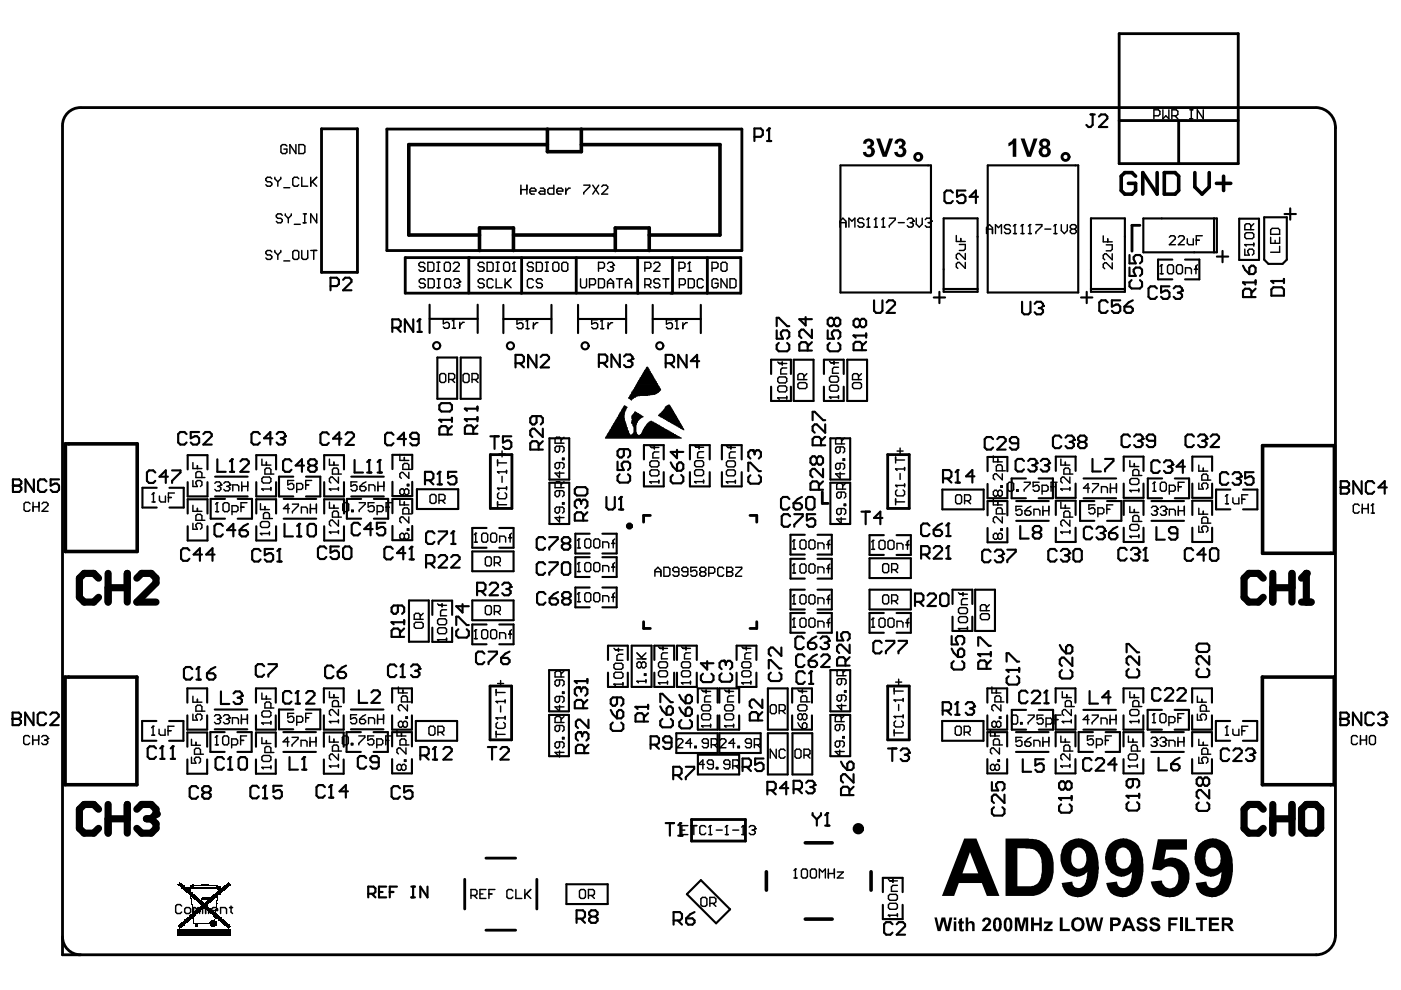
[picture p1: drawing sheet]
<svg xmlns="http://www.w3.org/2000/svg" width="297mm" height="210mm" viewBox="0 0 297 210" stroke-linecap="round" stroke-linejoin="round" font-family="sans-serif">
<g fill="none" stroke="#000" stroke-width=".6">
<path d="M237.3 7.1h25.2v27.6h-25.2zM13.3 26.8v175.6h265.8a4.1 4.1 0 0 0 4-4.1v-171.3M17.1 22.8a3.8 3.8 0 0 0-3.8 3.8M17.2 22.8h261.7M68.2 27.3h7.6v30.4h-7.6zM82 27.4h75.3v25.7h-75.3zM237.3 25.6h25.2M249.9 25.6v9.1M279.1 22.8a4.2 4.2 0 0 1 4 4.4M85.9 54.6h71.2v7.6h-71.2zM99.4 54.6v7.6M110.6 54.6v7.6"/>
<path d="M122.2 54.6v7.6M135.2 54.6v7.6M142.6 54.6v7.6M150 54.6v7.6M241.7 47.8h-1.7v5.5M104 96.4h4.5v11.4h-4.5zM188.2 96.4h4.6v11.4h-4.6zM137.9 109.3h-1.4v1.4M159 109.3h1.4v1.4M174.3 104.3v2.4h1.3M136.5 131.8v1.4h1.4M160.4 131.8v1.4h-1.4"/>
<path d="M103.9 145.5h4.6v11.4h-4.6zM188.2 145.5h4.6v11.4h-4.6zM146.6 173.8h11.4v4.5h-11.4zM13.3 198.6a3.8 3.8 0 0 0 3.8 3.8M98.5 186.4v6.3M103 197.2h6.3M103 181.9h6.3M113.8 186.4v6.3"/>
<circle cx="194.7" cy="33.3" r=".75"/>
<circle cx="225.9" cy="33.3" r=".75"/>
</g>
<g fill="#000">
<path d="M183.3 29.7l.1-.1a1.12 1.12 0 0 1 1.4-.1 1.12 1.12 0 0 1 .4 1.2l-.4 .5a1.03 1.03 0 0 1 .5 1.6 1.31 1.31 0 0 1-1.3 .5 1.31 1.31 0 0 1-1-1l.6-.1a.59 .59 0 0 0 .8 .5 .59 .59 0 0 0 .3-.9l-.3-.3h-.5v-.6a.48 .48 0 0 0 .7-.4 .48 .48 0 0 0-.5-.5 .48 .48 0 0 0-.5 .5l-.6-.1zM185.8 29.4h.8l1 2.9 .9-2.9h.9l-1.4 3.8h-.9zM189.9 29.7a1.16 1.16 0 0 1 1.4-.3 1.16 1.16 0 0 1 .6 1.3l-.1 .3-.4 .2a1.09 1.09 0 0 1 .8 1.3 1.09 1.09 0 0 1-1.2 .8 1.14 1.14 0 0 1-1.4-1l.7-.1a.59 .59 0 0 0 .9 .4 .59 .59 0 0 0 .1-1l-.2-.1h-.5v-.6a.48 .48 0 0 0 .7-.4 .48 .48 0 0 0-.5-.5 .48 .48 0 0 0-.5 .5l-.6-.1zM213.8 30.4l.7-.4 .4-.6h.6v3.8h-.8v-2.8l-.9 .6zM216.4 29.4h.8l1 2.9 .9-2.9h.9l-1.4 3.8h-.8zM37.7 187.5l1 .1zM37.7 196.4l1 .1zM37.7 196.3l1 .1zM37.7 187.6h1zM37.7 187.4l.9 .1zM37.8 196.5h.8zM37.8 196.2l1 .1z"/>
<path d="M37.8 187.6l1.1 .1zM37.9 196.5l.6 .1zM37.9 196.2h1zM37.9 187.7l1.1 .1zM37.9 187.3l.6 .1zM38 196.6l.4 .1zM38 196.1l1 .1zM38 187.8l1 .1zM38 187.3h.4zM38 196.7l.3 .1zM38 196l1.1 .1zM38 187.2l.4 .1z"/>
<path d="M38.1 196.8h.1zM38.1 187.9h1zM38.1 187.1l.1 .1zM38.2 195.9l1 .1zM38.2 187.9l1 .1zM38.3 195.9h1zM38.3 188l1 .1zM38.4 195.8l.9 .1zM38.4 188.1l.9 .1zM38.4 195.7l1 .1zM38.4 188.2h1.1zM38.5 195.6l1.1 .1z"/>
<path d="M38.5 188.2l1.1 .1zM38.6 195.6h1zM38.7 195.5l1 .1zM38.7 188.3l.9 .1zM38.7 188.4l1 .1zM38.8 195.4l1 .1zM38.8 188.5l1 .1zM38.9 195.3l1 .1zM38.9 188.6h1zM39 195.2l.9 .1zM39 188.6l1 .1zM39 195.2h1z"/>
<path d="M39 188.7l1.1 .1zM39.1 195.1l1.1 .1zM39.2 195l1.1 .1zM39.2 188.8l1 .1zM39.3 188.9h1.1zM39.3 194.9l1 .1zM39.3 188.9l1.1 .1zM39.4 194.9h1zM39.4 189l1 .1zM39.5 194.8l1 .1zM39.5 189.1l1 .1zM39.6 194.7l1 .1z"/>
<path d="M39.6 189.2h1zM39.6 194.6l1.1 .1zM39.6 189.2l1.1 .1zM39.7 194.6h1.1zM39.8 194.5l1.3 .1zM39.8 189.3l1 .1zM39.8 188.3l.1 .1zM39.8 188.2l.1 .1zM39.9 189.4l1 .1zM39.9 194.4l1.1 .1zM39.9 189.5h1zM40 194.3l1 .1z"/>
<path d="M40 189.5l1 .1zM40.1 194.3h1zM40.1 189.6l1.1 .1zM40.2 194.2l1 .1zM40.2 189.7l1 .1zM40.2 188.5l.2 .1zM40.3 194.1l1 .1zM40.3 188.8l.1 .1zM40.3 188.7l.1 .1zM40.3 188.6l.1 .1zM40.3 188.6h.1zM40.3 188l.1 .1z"/>
<path d="M40.3 187.9l.1 .1zM40.3 194l1.1 .1zM40.3 189.8l1.1 .1zM40.3 189.8h1zM40.3 187.9h.3zM40.4 194h1.1zM40.4 190.5h.2zM40.4 190.4l.2 .1zM40.4 190.3l.2 .1zM40.4 190.2l.2 .1zM40.4 190.2h.2zM40.4 190.1l.2 .1z"/>
<path d="M40.4 190l1.1 .1zM40.4 189.9l1.1 .1zM40.4 187.8l.8 .1zM40.5 191.1h.1zM40.5 191l.1 .1zM40.5 190.9l.1 .1zM40.5 190.8l.1 .1zM40.5 190.8h.1zM40.5 190.7l.1 .1zM40.5 190.6l.1 .1zM40.5 190.5l.1 .1zM40.6 193.9l.9 .1z"/>
<path d="M40.6 191.8l.2 .1zM40.6 191.7l.1 .1zM40.6 191.7h.1zM40.6 191.6l.1 .1zM40.6 191.5l.1 .1zM40.6 191.4l.1 .1zM40.6 191.4h.1zM40.6 191.3l.1 .1zM40.6 191.2l.1 .1zM40.6 191.1l.1 .1zM40.6 193.8l1 .1zM40.6 192.4l.2 .1z"/>
<path d="M40.6 192.4h.2zM40.6 192.2l.2 .1zM40.6 192.1l.2 .1zM40.6 192.1h.2zM40.6 192l.2 .1zM40.6 191.9l.2 .1zM40.6 190.1l1.1 .1zM40.6 187.7l1.3 .1zM40.6 192.3l.2 .1zM40.7 193.7l1 .1zM40.7 193l.2 .1zM40.7 193h.2z"/>
<path d="M40.7 192.9l.2 .1zM40.7 192.8l.2 .1zM40.7 192.7l.2 .1zM40.7 192.7h.2zM40.7 192.6l.2 .1zM40.7 192.5l.2 .1zM40.7 190.2h1.1zM40.8 193.7h1.1zM40.8 193.6l1.1 .1zM40.8 193.5l1.2 .1zM40.8 193.4l.1 .1zM40.8 193.3l.1 .1z"/>
<path d="M40.8 193.3h.1zM40.8 193.2l.1 .1zM40.8 190.2l1.1 .1zM40.8 188l.4 .1zM40.8 187.9l.4 .1zM40.8 187.9h.4zM40.8 187.6l2 .1zM40.8 187.6h.4zM40.8 187.5l.4 .1zM40.8 193.1l.1 .1zM40.9 195l.2 .1zM40.9 194.9l.2 .1z"/>
<path d="M40.9 194.9h.2zM40.9 194.8l.2 .1zM40.9 194.7l.2 .1zM40.9 194.6l.2 .1zM40.9 194.6h.2zM40.9 190.3l1 .1zM41 195.7l.2 .1zM41 195.6l.2 .1zM41 195.6h.2zM41 195.5l.2 .1zM41 195.4l.2 .1zM41 195.3l.2 .1z"/>
<path d="M41 195.2l.2 .1zM41 195.2h.2zM41 195.1l.1 .1zM41 190.4l1 .1zM41.1 193.4l1 .1zM41.1 190.5h1zM41.2 193.3l1 .1zM41.2 190.5l1 .1zM41.2 193.3h1zM41.2 190.6l1.1 .1zM41.3 193.2l1.1 .1zM41.3 190.7l1.1 .1z"/>
<path d="M41.4 196.4l.5 .1zM41.4 196.3l.5 .1zM41.4 196.2l.5 .1zM41.4 196.2h.5zM41.4 196.1l.5 .1zM41.4 196l.5 .1zM41.4 195.9l.5 .1zM41.4 193.1l1.1 .1zM41.5 193l1 .1zM41.5 190.8h1zM41.5 193h1.1zM41.5 190.8l1 .1z"/>
<path d="M41.6 190.9l1 .1zM41.7 192.9l1 .1zM41.7 191l1 .1zM41.8 192.8l1 .1zM41.8 191.1h1zM41.9 192.7l1 .1zM41.9 191.1l1 .1zM41.9 192.7h1.1zM42 192.6l1.1 .1zM42 191.2l1 .1zM42.1 192.5l1 .1zM42.1 191.3l1 .1z"/>
<path d="M42.2 191.4h.9zM42.2 192.4l1 .1zM42.2 191.4l1 .1zM42.3 192.4h2zM42.3 191.5l2 .1zM42.4 191.6l1.8 .1zM42.4 192.3l1.8 .1zM42.5 192.2l1.6 .1zM42.5 191.7h1.6zM42.5 192.1l1.6 .1zM42.5 191.7l1.5 .1zM42.6 192.1h1.4z"/>
<path d="M42.6 187.8l1.5 .1zM42.6 187.7l1.5 .1zM42.6 187.6h1.5zM42.7 191.8l1.2 .1zM42.8 192l1 .1zM42.8 191.9l1 .1zM43.4 192.4l1 .1zM43.4 191.4l1 .1zM43.5 192.5l1 .1zM43.5 191.4h.9zM43.5 192.6l1.1 .1zM43.5 191.3l1 .1z"/>
<path d="M43.6 192.7h1.1zM43.6 191.2l1 .1zM43.7 192.7l1 .1zM43.7 191.1l1 .1zM43.8 191.1h1zM43.8 192.8l1 .1zM43.9 192.9l1 .1zM43.9 191l1 .1zM43.9 187.6l1.4 .1zM44 193h1zM44 190.9l1 .1zM44.1 193l1 .1z"/>
<path d="M44.1 190.8l1 .1zM44.1 190.8h1zM44.1 193.1l1.1 .1zM44.2 193.2l1.1 .1zM44.2 190.7l1.1 .1zM44.4 193.3h1zM44.4 187.7l1.4 .1zM44.4 195.9l.4 .1zM44.4 195.7l.3 .1zM44.4 195.6l.3 .1zM44.4 195.6h.4zM44.4 193.3l1 .1z"/>
<path d="M44.5 196.1l.5 .1zM44.5 196l.3 .1zM44.5 195.5l.3 .1zM44.5 195.4l.5 .1zM44.5 193.4l1 .1zM44.6 196.2h1.2zM44.6 195.3l1.2 .1zM44.6 193.5l1.2 .1zM44.7 196.2l1 .1zM44.7 195.2l1 .1zM44.7 193.6l1.1 .1zM44.7 193.7h1.1z"/>
<path d="M44.7 190.2l1.1 .1zM44.8 196.3l.8 .1zM44.8 195.7l.7 .1zM44.8 195.2h.8zM44.8 190.2h1.1zM44.9 195.9h.6zM44.9 195.8l.6 .1zM44.9 195.6l.6 .1zM44.9 195.6h.6zM44.9 193.7l1 .1zM44.9 190.1l1.1 .1zM45 195.9l.4 .1z"/>
<path d="M45 195.1l.6 .1zM45 193.8l1 .1zM45.1 196.4l.3 .1zM45.1 196l.3 .1zM45.1 195.5l.3 .1zM45.1 193.9l.9 .1zM45.1 190l1.1 .1zM45.1 194h1zM45.1 189.9l1.1 .1zM45.2 194l1.1 .1zM45.2 189.8l1 .1zM45.3 194.1l1 .1z"/>
<path d="M45.3 189.8h1zM45.4 194.2l1 .1zM45.4 189.7l1 .1zM45.4 187.8l.7 .1zM45.4 196.1l.5 .1zM45.4 195.4l.5 .1zM45.4 195l.2 .1zM45.4 194.9l.2 .1zM45.4 189.6l1.1 .1zM45.5 194.9h.1zM45.5 194.8l.2 .1zM45.5 194.7l.2 .1z"/>
<path d="M45.5 194.6l.2 .1zM45.5 194.6h.2zM45.5 194.5l.2 .1zM45.5 194.4l1.2 .1zM45.5 194.3l1.1 .1zM45.5 194.3h1zM45.6 196l.3 .1zM45.6 195.9l.4 .1zM45.6 195.6h.4zM45.6 195.5l.3 .1zM45.6 189.5l1.2 .1zM45.7 195.9h.3z"/>
<path d="M45.7 195.8l.3 .1zM45.7 195.7l.3 .1zM45.7 195.6l.3 .1zM45.7 193.4l.1 .1zM45.7 193.3l.1 .1zM45.7 193.3h.1zM45.7 193.2l.1 .1zM45.7 193l.1 .1zM45.7 193h.1zM45.7 189.5h1.1zM45.7 193.1l.1 .1zM45.7 194.5l1.1 .1z"/>
<path d="M45.7 192.9l.1 .1zM45.7 192.8l.2 .1zM45.7 192.7l.2 .1zM45.7 192.7h.2zM45.7 192.6l.2 .1zM45.7 192.5l.2 .1zM45.7 192.4l.2 .1zM45.7 192.4h.2zM45.7 189.4l1.1 .1zM45.7 192.3l.2 .1zM45.8 194.6h1.1zM45.8 192.2l.2 .1z"/>
<path d="M45.8 192.1l.2 .1zM45.8 192.1h.2zM45.8 192l.2 .1zM45.8 191.9l.2 .1zM45.8 191.8l.2 .1zM45.8 191.7l.2 .1zM45.8 191.7h.2zM45.8 191.6l.2 .1zM45.8 191.5l.2 .1zM45.8 189.3l1 .1zM45.9 194.6l1.1 .1zM45.9 191.4l.1 .1z"/>
<path d="M45.9 191.4h.1zM45.9 191.3l.1 .1zM45.9 191.2l.1 .1zM45.9 191.1l.1 .1zM45.9 191.1h.1zM45.9 191l.1 .1zM45.9 189.2l1.1 .1zM45.9 187.9h.8zM46 190.9v.1zM46 190.8l.1 .1zM46 190.8h.1zM46 190.7l.1 .1z"/>
<path d="M46 190.6l.1 .1zM46 190.5l.1 .1zM46 190.5h.1zM46 190.4l.1 .1zM46 190.3l.1 .1zM46 189.2h1zM46 188.2l.8 .1zM46 194.7l1 .1zM46 190.2l.2 .1zM46 190.2h.2zM46 190.1l.2 .1zM46 188.3l.8 .1z"/>
<path d="M46 188l.8 .1zM46.1 194.8l1 .1zM46.1 189.1l1 .1zM46.1 189l1.1 .1zM46.1 188.9l1.2 .1zM46.1 187.9l.6 .1zM46.2 194.9h1zM46.2 188.9h1.1zM46.2 188.8l.1 .1zM46.2 188.7l.1 .1zM46.2 188.6l.1 .1zM46.2 188.6h.1z"/>
<path d="M46.2 188.5l.5 .1zM46.3 194.9l1 .1zM46.3 195l1.1 .1zM46.4 195.1l1.1 .1zM46.4 188.8l1 .1zM46.5 188.7l1.1 .1zM46.6 195.2h1zM46.6 188.6l1 .1zM46.7 195.2l.9 .1zM46.7 195.3l1 .1zM46.7 188.6h1zM46.8 195.4l1 .1z"/>
<path d="M46.8 188.5l1 .1zM46.9 195.5l1 .1zM46.9 188.4l1 .1zM47 195.6h1zM47 188.3l.9 .1zM47 195.6l1.1 .1zM47 188.2l1.1 .1zM47.1 188.2h1.1zM47.2 195.7l1 .1zM47.3 195.8l1 .1zM47.3 188.1l1 .1zM47.3 195.9h1z"/>
<path d="M47.3 188l1 .1zM47.4 195.9l1 .1zM47.4 187.9l1 .1zM47.5 196l1.1 .1zM47.5 187.9h1zM47.6 196.1l1 .1zM47.6 187.8l1 .1zM47.6 187.7l1.1 .1zM47.7 196.2h1zM47.7 187.6l1.1 .1zM47.8 196.2l1 .1zM47.9 196.3l1 .1z"/>
<path d="M47.9 187.6h1zM47.9 196.4l1 .1zM47.9 187.5l1 .1zM48 196.5h.8zM48 187.4l.9 .1zM48.1 196.5l.6 .1zM48.1 187.3l.6 .1zM48.2 196.6l.4 .1zM48.2 187.3h.4zM48.3 187.2l.3 .1zM48.3 196.7l.3 .1zM48.4 196.8h.1z"/>
<path d="M48.4 187.1l.1 .1zM198.1 194.5h.5l.5 2.1 .5-2.1h.8l.5 2.1 .4-2.1h.6l-.7 2.9h-.7l-.5-2.1-.6 2.1h-.6zM203.4 194.9l.6-.3v.8h.4v.4h-.4v.9a.25 .25 0 0 0 0 .3 .25 .25 0 0 0 .4 0v.4a.63 .63 0 0 1-.8 0 .63 .63 0 0 1-.2-.7v-.9h-.3v-.4h.3zM204.7 194.5h.6v1.1a.78 .78 0 0 1 .9-.2 .78 .78 0 0 1 .4 .8v1.2h-.5v-1.1a.43 .43 0 0 0-.4-.6 .43 .43 0 0 0-.4 .6v1.1h-.6zM208.4 194.8a.98 .98 0 0 1 1.6 0 .98 .98 0 0 1-.5 1.6l-.5 .6h1.1v.4h-1.9l.1-.5 .7-.8a.72 .72 0 0 0 .4-1l-.4-.1-.2 .4h-.6zM215.2 194.5h.9l.4 2 .6-2h.9v2.9h-.5v-2.3l-.7 2.3h-.5l-.6-2.3v2.3h-.5zM218.6 194.5h.6v1.2h1.2v-1.2h.5v2.9h-.5v-1.2h-1.2v1.2h-.6zM221.3 195.4h1.9v.3l-1.2 1.3h1.2v.4h-1.9v-.4l1.1-1.2h-1.1zM224.7 194.5h.6v2.5h1.5v.4h-2.1zM230.1 194.5h.6l.5 2.1 .5-2.1h.7l.5 2.1 .5-2.1h.5l-.7 2.9h-.6l-.6-2.1-.5 2.1h-.7zM241.1 194.8a1.33 1.33 0 0 1 2.1 .4v.2h-.6a.51 .51 0 0 0-.5-.4 .51 .51 0 0 0-.5 .4l.5 .2a.98 .98 0 0 1 1.1 .7 .98 .98 0 0 1-.5 1.1h-.1a1.18 1.18 0 0 1-1.7-.9l.6-.1a.62 .62 0 0 0 .5 .6 .62 .62 0 0 0 .7-.4l-.1-.2-.4-.2a1.17 1.17 0 0 1-1.2-1zM243.9 194.8a1.33 1.33 0 0 1 2 .4v.2h-.6a.51 .51 0 0 0-.5-.4 .51 .51 0 0 0-.5 .4l.6 .2a1.07 1.07 0 0 1 1 1.4 1.24 1.24 0 0 1-1.3 .5 1.24 1.24 0 0 1-.9-1l.5-.1a.61 .61 0 0 0 .6 .7 .61 .61 0 0 0 .6-.7l-.5-.2a.94 .94 0 0 1-1.1-1.1z"/>
<path d="M247.7 194.5h2v.6h-1.5v.6h1.2v.5h-1.2v1.2h-.5zM250.1 194.5h.6v2.9h-.6zM245.5 177.9h6.2v2.2h-4.5l-.3 2.1a3.8 3.8 0 0 1 4 .5 3.8 3.8 0 0 1 1.2 3.9 4.2 4.2 0 0 1-2.9 3.5 4.2 4.2 0 0 1-4.4-1.3l-.5-.9-.3-1 2.3-.2a1.72 1.72 0 0 0 1.7 1.7 1.72 1.72 0 0 0 1.8-1.6 2.46 2.46 0 0 0-1.3-3 2.34 2.34 0 0 0-2.3 .8l-1.9-.3zM251.3 194.5h.6v2.5h1.5v.4h-2.1zM253.6 194.5h2.3v.6h-.9v2.3h-.5v-2.3h-.9zM256.3 194.5h2.1v.6h-1.5v.6h1.5v.5h-1.5v.8h1.6v.4h-2.2z"/>
<path d="M221 30.4a.45 .45 0 0 0 .9 0 .45 .45 0 0 0-.9 0zM221 31.7v.1a.57 .57 0 0 0 .4 .9 .57 .57 0 0 0 .6-.7 .55 .55 0 0 0-.4-.5 .55 .55 0 0 0-.6 .2zM220.5 29.7h.2a1.09 1.09 0 0 1 1.4-.2 1.09 1.09 0 0 1 .3 1.5l-.3 .2a1.16 1.16 0 0 1 .6 1.5 1.16 1.16 0 0 1-1.5 .6 1.13 1.13 0 0 1-.9-.9 1.13 1.13 0 0 1 .6-1.2 .92 .92 0 0 1-.4-1.5z"/>
<path d="M215.7 179.8v8.1h2.1a2.54 2.54 0 0 0 3-2.7 7 7 0 0 0-.4-4.1 2.76 2.76 0 0 0-2.9-1.2zM213.2 177.8h4.9a5.2 5.2 0 0 1 5.3 5.6v.7a5.7 5.7 0 0 1-2.4 5.2l-1.1 .5-.8 .2h-5.9z"/>
<path d="M227.4 180.3a3.2 3.2 0 0 0 .6 3.7 1.74 1.74 0 0 0 1.8-.3 1.74 1.74 0 0 0 .5-1.8 1.85 1.85 0 0 0-2-2.1zM225.9 178.9a4 4 0 0 1 4.2-.9 4 4 0 0 1 2.6 3.4 10.9 10.9 0 0 1-.8 7 3.9 3.9 0 0 1-6.1 .6l-.6-1-.1-.8 2.3-.3a1.33 1.33 0 0 0 .9 1.4 1.33 1.33 0 0 0 1.6-.7l.5-1.4 .2-1.3a3.3 3.3 0 0 1-3.4 .8 3.3 3.3 0 0 1-2.2-2.6 4.5 4.5 0 0 1 .9-4.2z"/>
<path d="M237 180.3a3.1 3.1 0 0 0 .3 3.5 1.5 1.5 0 0 0 1.5 .3 1.5 1.5 0 0 0 1-1.3 2.71 2.71 0 0 0-1.2-3 1.47 1.47 0 0 0-1.6 .5zM235.2 179.1a4 4 0 0 1 4.2-1.2 4 4 0 0 1 2.7 3.5 9.5 9.5 0 0 1-1 7.5 4 4 0 0 1-5.7 .4l-.4-.7-.5-1.4 2.3-.3a1.39 1.39 0 0 0 1.2 1.4 1.39 1.39 0 0 0 1.5-1.1l.4-1.3 .1-1a3.1 3.1 0 0 1-5.3-1.3 4.4 4.4 0 0 1 .5-4.5z"/>
<path d="M255.9 180.3a3.1 3.1 0 0 0 .3 3.5 1.5 1.5 0 0 0 1.6 .3 1.5 1.5 0 0 0 .9-1.3 2.71 2.71 0 0 0-1.2-3 1.47 1.47 0 0 0-1.6 .5zM254.2 179.1a4 4 0 0 1 4.2-1.2 4 4 0 0 1 2.7 3.5 9.5 9.5 0 0 1-1.1 7.5 4 4 0 0 1-5.6 .4l-.5-.7-.4-1.4 2.3-.3a1.39 1.39 0 0 0 1.2 1.4 1.39 1.39 0 0 0 1.5-1.1l.4-1.3 .1-1a3.1 3.1 0 0 1-5.4-1.3 4.4 4.4 0 0 1 .6-4.5z"/>
<path d="M202.2 194.5h.6v.6h-.6zM202.2 195.4h.6v2h-.6z"/>
<path d="M205.7 180.7l-1.6 4.5h3.3zM204.4 177.8h2.6l4.9 12.2h-2.7l-1-2.8h-4.9l-1 2.8h-2.6z"/>
<path d="M211.2 195.1l-.1 1.2a.45 .45 0 0 0 0 .5 .45 .45 0 0 0 .6 .2l.1-1a1.06 1.06 0 0 0-.4-1zM210.8 194.8a.92 .92 0 0 1 1.1-.1 .92 .92 0 0 1 .5 1 1.31 1.31 0 0 1-.9 1.8 1.12 1.12 0 0 1-1-1.5v-.6z"/>
<path d="M213.5 195.1l-.2 .8a1.11 1.11 0 0 0 .4 1.1l.3-.2 .1-.8a1.06 1.06 0 0 0-.4-1zM213 194.8a.94 .94 0 0 1 1.2-.2 .94 .94 0 0 1 .4 1.1 1.43 1.43 0 0 1-.7 1.8 1.14 1.14 0 0 1-1.1-1.5v-.6z"/>
<path d="M227.9 195.2l-.2 .5a.86 .86 0 0 0 .3 1.1 .86 .86 0 0 0 1.1-.1 1.06 1.06 0 0 0-.6-1.7zM227.4 195l.1-.2a1.48 1.48 0 0 1 1.9 0 1.48 1.48 0 0 1 .4 1.9v.1a1.5 1.5 0 0 1-2.1 .4 1.5 1.5 0 0 1-.3-2.1z"/>
<path d="M236 195.1v.8l.4-.1a.42 .42 0 0 0 .6-.4 .42 .42 0 0 0-.6-.3zM235.4 194.5h1.1a.94 .94 0 0 1 1.2 .9 .94 .94 0 0 1-1.2 1h-.5v1h-.6z"/>
<path d="M239.2 195.2l-.3 1.1h.8zM238.9 194.5h.6l1.3 2.9h-.7l-.2-.6h-1.2l-.2 .6h-.7z"/>
<path d="M259.6 195.1v.6h.6a.39 .39 0 0 0 .6-.2 .39 .39 0 0 0-.5-.4zM259 194.5h1.3a.83 .83 0 0 1 1 .5 .83 .83 0 0 1-.4 1l-.3 .2 .6 .5 .4 .7h-.7l-.6-1-.5-.2h-.2v1.2h-.6z"/>
<circle cx="163.1" cy="27.2" r=".23"/>
<circle cx="97.5" cy="59.7" r=".15"/>
<circle cx="109" cy="55.6" r=".15"/>
<circle cx="130.1" cy="56.2" r=".15"/>
<circle cx="146.2" cy="55.6" r=".15"/>
<circle cx="184.1" cy="46.3" r=".15"/>
<circle cx="185.7" cy="46.3" r=".15"/>
<circle cx="187.3" cy="46.3" r=".15"/>
<circle cx="193.6" cy="46.9" r=".15"/>
<circle cx="197.4" cy="46.9" r=".15"/>
<circle cx="215.2" cy="47.6" r=".15"/>
<circle cx="216.8" cy="47.6" r=".15"/>
<circle cx="218.4" cy="47.6" r=".15"/>
<circle cx="223.7" cy="47.6" r=".15"/>
<circle cx="246.3" cy="56.1" r=".15"/>
<circle cx="263.5" cy="59.9" r=".23"/>
<circle cx="263.9" cy="51.9" r=".15"/>
<circle cx="269.6" cy="59.6" r=".23"/>
<circle cx="88.9" cy="67.7" r=".23"/>
<circle cx="96.2" cy="67.7" r=".15"/>
<circle cx="111.8" cy="67.8" r=".15"/>
<circle cx="127.7" cy="67.8" r=".15"/>
<circle cx="134.1" cy="76.1" r=".23"/>
<circle cx="143.5" cy="67.8" r=".15"/>
<circle cx="181" cy="71.1" r=".23"/>
<circle cx="221.1" cy="64.9" r=".23"/>
<circle cx="250.6" cy="61.6" r=".23"/>
<circle cx="49.2" cy="97.4" r=".23"/>
<circle cx="60.4" cy="92.5" r=".23"/>
<circle cx="78.3" cy="97.5" r=".23"/>
<circle cx="80.5" cy="97.5" r=".23"/>
<circle cx="93.2" cy="89" r=".23"/>
<circle cx="98.6" cy="88.9" r=".23"/>
<circle cx="98.6" cy="86.7" r=".23"/>
<circle cx="159.5" cy="95.5" r=".23"/>
<circle cx="164.9" cy="84.4" r=".15"/>
<circle cx="175.9" cy="84.2" r=".15"/>
<circle cx="189.9" cy="99.4" r=".15"/>
<circle cx="203" cy="99.7" r=".23"/>
<circle cx="219.8" cy="98.2" r=".23"/>
<circle cx="222.4" cy="98.2" r=".23"/>
<circle cx="227.7" cy="93.2" r=".23"/>
<circle cx="242.2" cy="93" r=".23"/>
<circle cx="248.6" cy="98.5" r=".23"/>
<circle cx="255.8" cy="93" r=".23"/>
<circle cx="2.7" cy="103" r=".23"/>
<circle cx="32.5" cy="104.5" r=".15"/>
<circle cx="46" cy="106.6" r=".15"/>
<circle cx="46.8" cy="102.8" r=".15"/>
<circle cx="48.7" cy="102.8" r=".15"/>
<circle cx="55.2" cy="113.1" r=".15"/>
<circle cx="55.5" cy="103.7" r=".15"/>
<circle cx="59.2" cy="116.4" r=".23"/>
<circle cx="63.4" cy="111.1" r=".23"/>
<circle cx="69.8" cy="103.7" r=".15"/>
<circle cx="69.8" cy="112.8" r=".15"/>
<circle cx="87.3" cy="115.9" r=".23"/>
<circle cx="93.2" cy="100" r=".23"/>
<circle cx="96.1" cy="112.7" r=".23"/>
<circle cx="100.9" cy="113" r=".15"/>
<circle cx="105.5" cy="100" r=".15"/>
<circle cx="105.5" cy="103.5" r=".15"/>
<circle cx="122.7" cy="114.3" r=".15"/>
<circle cx="122.7" cy="119.3" r=".15"/>
<circle cx="122.8" cy="106" r=".23"/>
<circle cx="131.7" cy="105.4" r=".23"/>
<circle cx="137.8" cy="102.2" r=".15"/>
<circle cx="147.3" cy="102.1" r=".15"/>
<circle cx="154" cy="102.2" r=".15"/>
<circle cx="168.3" cy="114.5" r=".15"/>
<circle cx="168.3" cy="119.6" r=".15"/>
<circle cx="185.1" cy="114.6" r=".15"/>
<circle cx="189.9" cy="102.9" r=".15"/>
<circle cx="201.1" cy="115.8" r=".23"/>
<circle cx="201.1" cy="111" r=".23"/>
<circle cx="212.7" cy="117.4" r=".23"/>
<circle cx="224.9" cy="112.8" r=".15"/>
<circle cx="224.9" cy="103.7" r=".15"/>
<circle cx="226.7" cy="117.3" r=".23"/>
<circle cx="234.2" cy="112.6" r=".23"/>
<circle cx="239.5" cy="113.7" r=".15"/>
<circle cx="239.5" cy="104" r=".15"/>
<circle cx="241.6" cy="117.1" r=".23"/>
<circle cx="242.9" cy="116.2" r=".23"/>
<circle cx="244.7" cy="102.2" r=".15"/>
<circle cx="245.4" cy="108" r=".15"/>
<circle cx="247.3" cy="108" r=".15"/>
<circle cx="260.1" cy="104.9" r=".15"/>
<circle cx="263.1" cy="101" r=".23"/>
<circle cx="284.3" cy="103.4" r=".23"/>
<circle cx="291" cy="106.9" r=".15"/>
<circle cx="83" cy="131.9" r=".23"/>
<circle cx="92.8" cy="135.6" r=".15"/>
<circle cx="100.9" cy="133.5" r=".15"/>
<circle cx="108.3" cy="124.4" r=".23"/>
<circle cx="122.7" cy="125.7" r=".15"/>
<circle cx="154.1" cy="121.2" r=".15"/>
<circle cx="168.3" cy="126.1" r=".15"/>
<circle cx="168.3" cy="131.1" r=".15"/>
<circle cx="175.7" cy="135.8" r=".23"/>
<circle cx="185.1" cy="131.1" r=".15"/>
<circle cx="203.2" cy="133.3" r=".15"/>
<circle cx="207.4" cy="138.7" r=".23"/>
<circle cx="277" cy="121.6" r=".76"/>
<circle cx="2.7" cy="152.4" r=".23"/>
<circle cx="10.1" cy="156.6" r=".15"/>
<circle cx="32.5" cy="154" r=".15"/>
<circle cx="34.4" cy="158.2" r=".23"/>
<circle cx="36.6" cy="158.2" r=".23"/>
<circle cx="42.1" cy="141.4" r=".23"/>
<circle cx="45.9" cy="156" r=".15"/>
<circle cx="46.7" cy="152.2" r=".15"/>
<circle cx="48.6" cy="152.2" r=".15"/>
<circle cx="51.3" cy="147.5" r=".23"/>
<circle cx="55.5" cy="153.3" r=".15"/>
<circle cx="63.1" cy="146.5" r=".23"/>
<circle cx="69.8" cy="153" r=".15"/>
<circle cx="85.4" cy="140.9" r=".23"/>
<circle cx="88.9" cy="141.8" r=".23"/>
<circle cx="92.2" cy="158.4" r=".23"/>
<circle cx="105.2" cy="148.7" r=".15"/>
<circle cx="105.2" cy="152.2" r=".15"/>
<circle cx="121.9" cy="144.4" r=".23"/>
<circle cx="122.8" cy="145.7" r=".23"/>
<circle cx="123" cy="155.2" r=".23"/>
<circle cx="130.2" cy="145.1" r=".15"/>
<circle cx="134.7" cy="149.9" r=".23"/>
<circle cx="135" cy="144.5" r=".15"/>
<circle cx="139.6" cy="144.8" r=".15"/>
<circle cx="144.5" cy="144.8" r=".15"/>
<circle cx="148.8" cy="153.9" r=".15"/>
<circle cx="153.5" cy="140.1" r=".23"/>
<circle cx="153.6" cy="153.9" r=".15"/>
<circle cx="157.3" cy="144.8" r=".15"/>
<circle cx="172" cy="142.3" r=".23"/>
<circle cx="189.6" cy="151.9" r=".15"/>
<circle cx="189.6" cy="148.4" r=".15"/>
<circle cx="192.7" cy="159.6" r=".23"/>
<circle cx="203" cy="148.9" r=".23"/>
<circle cx="206.5" cy="149.8" r=".23"/>
<circle cx="213.4" cy="142" r=".23"/>
<circle cx="221.9" cy="146.4" r=".23"/>
<circle cx="225.2" cy="153" r=".15"/>
<circle cx="239.5" cy="153" r=".15"/>
<circle cx="244.7" cy="151.3" r=".15"/>
<circle cx="245.3" cy="157" r=".15"/>
<circle cx="247.2" cy="157" r=".15"/>
<circle cx="260.1" cy="154" r=".15"/>
<circle cx="265.9" cy="159.6" r=".23"/>
<circle cx="284.2" cy="152.4" r=".23"/>
<circle cx="294" cy="152" r=".23"/>
<circle cx="33.1" cy="172.6" r=".76"/>
<circle cx="48.8" cy="160.5" r=".23"/>
<circle cx="55.5" cy="162.7" r=".15"/>
<circle cx="56.2" cy="166.6" r=".23"/>
<circle cx="64.5" cy="160.5" r=".23"/>
<circle cx="69.8" cy="162.4" r=".15"/>
<circle cx="70.2" cy="166.5" r=".23"/>
<circle cx="144.2" cy="174.5" r=".23"/>
<circle cx="150.6" cy="175.1" r=".15"/>
<circle cx="154.1" cy="175.1" r=".15"/>
<circle cx="157.6" cy="175.1" r=".15"/>
<circle cx="160.1" cy="175.7" r=".15"/>
<circle cx="172.7" cy="166.4" r=".23"/>
<circle cx="175.4" cy="172.4" r=".23"/>
<circle cx="224.5" cy="169.2" r=".23"/>
<circle cx="224.9" cy="162.4" r=".15"/>
<circle cx="238.9" cy="168.7" r=".23"/>
<circle cx="239.2" cy="162.4" r=".15"/>
<circle cx="168.6" cy="184.3" r=".15"/>
<circle cx="188.4" cy="194.1" r=".15"/>
</g>
<g fill="none" stroke="#000" stroke-width=".21">
<path d="M136 79.8h2.4M136 79.9h2.5M136 80h2.5M136 79.7h2.4M136.2 79.4h2M136.2 79.5h2M136.2 79.6h2M136.3 79.3h1.9M136.3 79.1h1.7M136.3 79.2h1.8M136.4 79h1.5M136.5 78.9h1.4"/>
<path d="M136.5 79h1.4M136.6 78.8h1.3M136.6 78.6h1M136.6 78.7h1.2M136.7 78.5h.9M136.8 78.4h.8M136.9 78.4h.7M136.9 78.2h.7M136.9 78.3h.7M137 78h.4M137 78.1h.4M137.1 77.9h.2"/>
<path d="M137.2 77.8h.1M128.3 92.9h16.2M128.4 92.7h15.7M128.4 92.8h15.9M128.5 92.6h15.5M128.5 92.7h15.5M128.6 92.5h15.1M128.6 92.4h15M128.7 92.2h4.9M128.7 92.3h6.6M128.7 92.4h14.8M128.8 92.1h4.7"/>
<path d="M128.9 91.9h4.5M128.9 92h4.5M128.9 92.1h4.5M129 91.7h4.3M129 91.8h4.3M129.1 91.6h4.2M129.1 91.7h4.2M129.2 91.5h4.1M129.3 91.4h3.9M129.3 91.1h3.8M129.3 91.2h3.8M129.3 91.3h3.8"/>
<path d="M129.4 91.1h3.6M129.5 91h3.5M129.6 90.9h3.4M129.6 90.6h3.3M129.6 90.7h3.4M129.6 90.8h3.4M129.7 90.5h3.1M129.8 90.5h3M129.9 90.3h2.9M129.9 90.4h2.9M129.9 90.2h2.9M130 90.1h2.8"/>
<path d="M130.1 89.8h2.6M130.1 89.9h2.6M130.1 90h2.6M130.2 89.8h2.5M130.2 89.7h2.4M130.3 89.5h2.2M130.3 89.6h2.3M130.5 89.4h2M130.6 89.1h1.8M130.6 89.2h1.9M130.6 89.3h1.9M130.6 89h1.8"/>
<path d="M130.7 88.9h1.7M130.9 88.6h1.4M130.9 88.7h1.5M130.9 88.8h1.5M130.9 88.5h1.4M131.1 88.2h1.2M131.1 88.3h1.2M131.1 88.4h1.2M131.2 88h1.1M131.2 88.1h1.1M131.2 88.2h1.1M131.2 87.9h1.1"/>
<path d="M131.3 87.8h1.1M131.3 87.9h1.1M131.4 87.7h1M131.5 87.5h.9M131.5 87.6h.9M131.5 87.4h1M131.6 87.3h.9M131.7 87.3h.8M131.8 87h.7M131.8 87.1h.7M131.8 87.2h.7M131.8 86.9h.9"/>
<path d="M131.8 87h.9M131.9 86.7h.8M131.9 86.8h.8M132.1 86.5h.7M132.1 86.6h.7M132.1 86.7h.7M132.2 86.4h.7M132.2 86.3h.6M132.2 86.3h.8M132.3 86.1h.3M132.3 86.2h.4M132.4 86h.1"/>
<path d="M133.3 84.3h1.1M133.3 84.4h1.1M133.3 84.4h1M133.4 84.2h1.3M133.4 84.5h.8M133.4 84.1h1.4M133.5 84h1.6M133.5 84.1h1.3M133.6 84.6h.5M133.6 83.8h4.2M133.6 83.8h3.7M133.6 83.9h2.1"/>
<path d="M133.7 84.7h.3M133.8 83.7h4.5M133.8 83.6h5.1M133.8 84.7h.1M133.8 84.8h.1M133.8 83.5h5.1M133.9 89.5h1.2M133.9 89.6h1.1M133.9 89.7h1.1M133.9 92.2h1.3M133.9 83.3h5.5M133.9 83.4h5.3"/>
<path d="M133.9 83.5h5.3M134 89.8h1M134 88.2h2M134 88.2h2.2M134 88.3h2.3M134 88.4h2.3M134 88.5h2.1M134 88.6h2M134 88.6h1.9M134 88.7h1.7M134 88.8h1.7M134 89.2h1.3"/>
<path d="M134 89.2h1.2M134 89.3h1.2M134 89.4h1.2M134 89.5h1.1M134 83.1h5.6M134 83.2h5.6M134 83.2h5.5M134.1 89.8h.9M134.1 92.1h1M134.1 88.1h1.9M134.1 88.9h1.5M134.1 88.9h1.4"/>
<path d="M134.1 89h1.3M134.1 89.1h1.3M134.1 89.9h.9M134.1 88h1.8M134.2 90h.7M134.2 90.1h.7M134.2 90.2h.6M134.2 90.3h.6M134.2 91.9h.8M134.2 92h.8M134.2 92.1h.8M134.2 87.9h1.4"/>
<path d="M134.2 87.9h1.5M134.2 82.8h5.7M134.2 82.9h5.6M134.2 83h5.6M134.3 82.7h5.8M134.4 90.4h.4M134.4 90.5h.4M134.4 91.7h.5M134.4 91.8h.6M134.4 87.7h1M134.4 87.8h1M134.4 82.6h5.7"/>
<path d="M134.4 90.6h.4M134.4 90.7h.4M134.4 90.8h.4M134.4 90.9h.4M134.4 91h.4M134.4 91.1h.4M134.4 91.2h.4M134.4 91.3h.4M134.4 91.4h.4M134.4 91.5h.4M134.4 91.6h.4M134.4 87.6h.8"/>
<path d="M134.4 82.5h5.6M134.4 82.5h5.7M134.5 87.5h.5M134.5 87.6h.5M134.5 82.3h5.4M134.5 82.4h5.4M134.6 87.3h.1M134.6 87.4h.2M134.6 82.2h5.2M134.7 82.1h5.1M134.7 81.9h5M134.7 82h5.1"/>
<path d="M134.8 81.8h4.7M134.8 81.9h4.8M134.9 81.6h4.6M134.9 81.7h4.6M135 81.5h4.4M135 81.6h4.5M135 81.4h4.4M135.1 81.2h4.1M135.1 81.3h4.3M135.2 81.1h4M135.2 81.2h4M135.3 80.9h3.9"/>
<path d="M135.3 81h3.9M135.4 80.6h3.5M135.4 80.7h3.5M135.4 80.8h3.6M135.4 80.9h3.7M135.6 80.4h3.2M135.6 80.5h3.3M135.6 80.6h3.3M135.6 92.3h7.7M135.7 80.3h3.1M135.7 80.1h2.9M135.7 80.2h2.9"/>
<path d="M135.7 80.3h2.9M135.7 92.2h7.6M135.8 92.1h7.3M135.8 80h2.7M136 92.1h6.8M136 91.9h6.8M136 92h6.8M136.1 91.7h6.3M136.1 91.8h6.4M136.2 91.6h6M136.2 91.7h6.1M136.3 91.4h5.6"/>
<path d="M136.3 91.5h5.6M136.3 91.2h5.2M136.3 91.3h5.3M136.3 91.4h5.5M136.4 91.1h4.8M136.4 91.1h5M136.5 91h4.6M136.6 90.8h4.2M136.6 90.9h4.3M136.6 90.7h4M136.6 90.8h4.1M136.7 90.6h3.7"/>
<path d="M136.8 90.5h3.3M136.8 90.5h3.4M136.9 90.4h3.2M136.9 90.3h2.9M137 90.2h2.8M137.1 90.1h2.4M137.2 89.9h2M137.2 90h2.2M137.3 89.8h1.7M137.3 89.8h1.9M137.4 89.7h1.5M137.6 89.6h1"/>
<path d="M137.6 89.5h.9M137.9 89.3h.3M137.9 89.4h.3M139.6 88h3.7M139.6 88.1h3.7M139.7 88.2h3.6M139.8 87.9h3.3M139.9 87.7h3.1M139.9 87.8h3.1M139.9 88.2h3.4M140 88.3h3.4M140.1 87.6h2.9"/>
<path d="M140.1 88.4h3.3M140.1 87.6h2.8M140.2 87.5h2.7M140.3 88.5h3.2M140.4 87.3h2.4M140.4 87.4h2.4M140.4 88.6h3.1M140.5 87.2h2.2M140.6 87h2.1M140.6 87.1h2.1M140.6 88.6h2.9M140.7 87h1.8"/>
<path d="M140.7 88.7h3M140.8 86.9h1.7M140.8 88.8h2.9M140.8 86.8h1.7M140.9 86.7h1.6M141 86.5h1.3M141 86.6h1.4M141 86.7h1.4M141 88.9h2.7M141.1 86.3h1.1M141.1 86.4h1.2M141.1 88.9h2.6"/>
<path d="M141.3 86.1h.8M141.3 86.2h.8M141.3 89h2.4M141.3 89.1h2.5M141.4 86h.7M141.6 89.2h2.3M141.6 89.2h2.4M141.6 86h.4M141.7 89.3h2.3M141.7 85.9h.3M141.8 89.4h2.2M142.1 89.5h1.9"/>
<path d="M142.3 89.6h1.8M142.4 89.7h1.8M142.6 89.8h1.7M142.7 89.8h1.6M142.8 89.9h1.5M143 90h1.3M143 90.1h1.4M143.3 90.2h1.2M143.4 90.3h1.1M143.7 90.4h.9M143.7 90.5h.9M143.8 90.5h.8"/>
<path d="M144 90.6h.6M144.2 90.7h.5M144.3 90.8h.5M144.3 90.8h.6M144.5 90.9h.4M144.7 91h.2M144.8 91.1h.1M144.9 91.1h.1M37.6 198.3h11.4M37.6 198.2h11.4M37.6 198.1h11.4M37.6 198h11.4"/>
<path d="M37.6 197.9h11.4M37.6 197.8h11.4M37.6 197.7h11.4M37.6 197.6h11.4M37.6 197.5h11.4M37.6 197.4h11.4M37.6 197.3h11.4M37.6 197.2h11.4M37.6 197.1h11.4M37.6 197h11.4M37.6 198.4h11.4M39.8 188.4h6.9"/>
<path d="M39.8 188.2h7M40.2 188.1h6.6M41.1 195.8h3.6M41.2 195.9h3.5M42.8 190.6h2.6M42.8 190.5h2.7M42.8 190.4h2.8M42.8 190.3h2.9"/>
</g>
<g fill="none" stroke="#000" stroke-width=".76">
<path d="M116.1 30.7h-29.4v19.1h15M116.1 27.4v4.8h7.2v-4.8M123.3 30.7h29.3v19.1h-14.9M240.8 37.4l-.8-.8h-1.5l-.8 .8v3l.8 .8h1.5l.8-.8v-1.5h-1.6M245.3 36.6v4.6l-3-4.6v4.6M246.9 36.6h2.2l.8 .8v3l-.8 .8h-2.2zM253.3 36.6v3l1.6 1.6 1.5-1.6v-3M257.9 38.9h3M259.4 37.4v3M101.7 53.1v-4.8h7.2v4.8M108.9 49.8h21.3l.3 .3M130.5 53.1v-4.8h7.2v4.8"/>
<path d="M13.9 94.1h15.2v22.8h-15.2zM267.7 94.5h15.2v22.8h-15.2zM13.8 143.6h15.2v22.8h-15.2zM267.7 143.6h15.2v22.8h-15.2zM170.7 178.7h5.7M162.5 184.8v3.9M170.7 194.9h5.7M184.7 184.8v3.9"/>
</g>
<g fill="none" stroke="#000" stroke-width=".45">
<path d="M178.2 35.1h19.2v26.9h-19.2zM209.4 35.1h19.2v26.9h-19.2zM200.1 46.3h7.2v15.6h-7.2zM231.3 46.3h7.2v15.6h-7.2zM242.4 46.3h15.6v7.2h-15.6zM248.6 55h-3.1v4.2h3.1M251.3 55h3v4.2h-3M257.4 46.3v7.2M258 54.4h2.4M259.2 53.2v2.4M262.7 46.4h4.2v8.7h-4.2zM268 46.1h4.8v9l-.9 .9h-3l-.9-.9z"/>
<path d="M272.4 45.4h2.3M273.6 44.2v2.4M91.1 64.6v6M91.1 67.6h10.2M92.7 75.8h4.2v8.8h-4.2zM97.7 75.8h4.2v8.8h-4.2zM101.3 64.6v6M106.7 64.6v6M106.7 67.6h10.2M116.9 64.6v6M122.6 67.6h10.2M122.6 64.6v6"/>
<path d="M132.8 64.6v6M138.4 64.6v6M138.4 67.6h10.2M148.6 64.6v6M163.5 79.3v-3h4.2v3M168.3 76.3h4.2v8.7h-4.2zM174.7 79.3v-3h4.2v3M179.6 76.3h4.2v8.7h-4.2zM198 63.1h2.4M199.2 61.9v2.4M200.1 61.3h7.2M229.2 63.1h2.4"/>
<path d="M230.4 61.9v2.4M231.3 61.3h7.2M39.8 99.5v-3h4.2v3M54.3 99.5v-3h4.2v3M68.7 99.5v-3h4.2v3M83.2 99.5v-3.1h4.2v3.1M116.5 92.9h4.2v8.8h-4.2zM136.5 97.4v-3h4.2v3M146.3 97.4v-3h4.2v3M153.1 97.4v-3h4.2v3M163.5 82v3h4.2v-3M174.7 82v3h4.2v-3"/>
<path d="M176.1 92.9h4.2v8.8h-4.2zM209.4 99.9v-3h4.2v3M223.9 99.8v-3h4.2v3M238.2 99.8v-3h4.2v3M252.8 99.8v-3h4.2v3M33.2 103.4h-3v4.2h3M35.9 103.4h3.1v4.2h-3.1M39.8 102.2v3h4.2v-3M39.8 108.9v-3h4.2v3M39.8 111.6v3h4.2v-3M45.6 105.3h6.9M45.6 101.1h6.9"/>
<path d="M47.7 105.8h-3v4.2h3M50.4 105.8h3v4.2h-3M54.3 102.2v3h4.2v-3M54.3 108.9v-3h4.2v3M54.3 111.6v3h4.2v-3M60.1 110h6.9M60.1 105.8h6.9M62.2 101.1h-3v4.2h3M64.9 101.1h3v4.2h-3M68.7 111.6v3h4.2v-3M68.7 108.9v-3h4.2v3M68.7 102.2v3h4.2v-3"/>
<path d="M74.5 105.3h6.9M74.5 101.1h6.9M76.6 105.8h-3.1v4.2h3.1M79.3 105.8h3v4.2h-3M83.2 108.8v-3h4.2v3M83.2 102.2v3h4.2v-3M83.2 111.5v3h4.2v-3M88.4 103.7h8.8v4.2h-8.8zM100.1 116.9h8.8v4.2h-8.8zM103.2 111.9h-3.1v4.2h3.1M105.9 111.9h3v4.2h-3M116.5 102.4h4.2v8.7h-4.2z"/>
<path d="M125 113.2h-3v4.2h3M125 118.1h-3v4.2h3M127.7 113.2h3v4.2h-3M127.7 118.1h3v4.2h-3M136.5 100.1v3h4.2v-3M146.3 100.1v3h4.2v-3M153.1 100.1v3h4.2v-3M170.6 118.5h-3v4.2h3M170.6 113.4h-3v4.2h3M173.3 118.5h3.1v4.2h-3.1M173.3 113.4h3.1v4.2h-3.1M176.1 102.4h4.2v8.7h-4.2z"/>
<path d="M184.4 118.4h8.7v4.2h-8.7zM187.4 113.5h-3v4.2h3M190.1 113.5h3v4.2h-3M199.8 103.8h8.8v4.2h-8.8zM209.4 102.6v3h4.2v-3M209.4 109.3v-3.1h4.2v3.1M209.4 112v3h4.2v-3M215.5 106.2h6.9M215.5 110.4h6.9M217.5 101.4h-3v4.2h3M220.2 101.4h3v4.2h-3M223.9 102.5v3.1h4.2v-3.1"/>
<path d="M223.9 109.2v-3h4.2v3M223.9 111.9v3h4.2v-3M229.7 105.6h6.9M229.7 101.4h6.9M232 106.2h-3v4.2h3M234.7 106.2h3v4.2h-3M238.2 102.5v3.1h4.2v-3.1M238.2 109.2v-3h4.2v3M238.2 111.9v3h4.2v-3M244.1 106.2h6.9M244.1 110.4h6.9M246.4 101.4h-3v4.2h3"/>
<path d="M249.1 101.4h3v4.2h-3M252.8 102.5v3.1h4.2v-3.1M252.8 109.2v-3h4.2v3M252.8 111.9v3h4.2v-3M260.9 103.8h-3.1v4.2h3.1M263.6 103.8h3v4.2h-3M86.7 127.3h4.2v8.8h-4.2zM91.7 130.4v-3.1h4.2v3.1M91.7 133.1v3h4.2v-3M100.1 127.3h8.8v4.2h-8.8zM103.2 132.4h-3.1v4.2h3.1M105.9 132.4h3v4.2h-3"/>
<path d="M125 124.6h-3v4.2h3M127.7 124.6h3v4.2h-3M128.9 139.9v-3h4.2v3M133.9 136.9h4.2v8.7h-4.2zM138.7 139.9v-3h4.2v3M143.5 139.9v-3h4.2v3M156.2 139.9v-3h4.2v3M170.6 130h-3v4.2h3M170.6 125h-3v4.2h3M173.3 130h3.1v4.2h-3.1M173.3 125h3.1v4.2h-3.1M184.4 125h8.7v4.2h-8.7z"/>
<path d="M187.4 130h-3v4.2h3M190.1 130h3v4.2h-3M202 128.1v-3.1h4.2v3.1M202 130.8v3h4.2v-3M206.8 125h4.2v8.8h-4.2zM33.2 152.9h-3.1v4.2h3.1M35.9 152.9h3v4.2h-3M39.7 149v-3h4.2v3M39.7 151.7v3h4.2v-3M39.7 158.3v-3h4.2v3M45.5 154.6h6.9M45.5 150.4h6.9"/>
<path d="M47.6 155.2h-3v4.2h3M50.3 155.2h3.1v4.2h-3.1M54.3 149v-3h4.2v3M54.3 151.7v3h4.2v-3M54.3 158.3v-3h4.2v3M60.1 159.4h6.9M60.1 155.2h6.9M62.2 150.4h-3v4.2h3M64.9 150.4h3v4.2h-3M68.7 158.3v-3h4.2v3M68.7 149v-3h4.2v3M68.7 151.7v3h4.2v-3"/>
<path d="M74.4 154.6h6.9M74.4 150.4h6.9M76.5 155.2h-3v4.2h3M79.2 155.2h3v4.2h-3M83.1 158.3v-3.1h4.2v3.1M83.1 151.7v3h4.2v-3M83.1 149v-3h4.2v3M88.2 152.9h8.7v4.2h-8.7zM116.4 142.1h4.2v8.7h-4.2zM116.4 151.6h4.2v8.7h-4.2zM128.9 142.6v3h4.2v-3M138.7 142.6v3h4.2v-3"/>
<path d="M143.4 155.5h8.7v4.2h-8.7zM143.5 142.6v3h4.2v-3M148 151.7v3h4.1v-3M148 149v-3h4.1v3M152.5 151.7v3h4.2v-3M152.5 149v-3h4.2v3M152.5 155.5h8.8v4.2h-8.8zM156.2 142.6v3h4.2v-3M162.8 146h4.2v8.7h-4.2zM162.8 155.5h4.2v8.7h-4.2zM167.9 151.7v3h4.2v-3M167.9 149v-3h4.2v3"/>
<path d="M168 155.5h4.2v8.7h-4.2zM176.1 142.1h4.2v8.7h-4.2zM176.1 151.6h4.2v8.7h-4.2zM199.8 152.9h8.7v4.2h-8.7zM209.3 158.3v-3.1h4.2v3.1M209.3 151.7v3h4.2v-3M209.3 149v-3h4.2v3M215.4 159.4h6.9M215.4 155.2h6.9M217.5 150.5h-3v4.2h3M220.2 150.5h3.1v4.2h-3.1M223.8 158.3v-3.1h4.2v3.1"/>
<path d="M223.8 151.7v3h4.2v-3M223.8 149v-3h4.2v3M229.7 154.7h6.9M229.7 150.5h6.9M231.7 155.2h-3v4.2h3M234.4 155.2h3v4.2h-3M238.2 158.3v-3.1h4.2v3.1M238.2 151.7v3h4.2v-3M238.2 149v-3h4.2v3M244.1 159.4h6.9M244.1 155.2h6.9M246.3 150.5h-3v4.2h3"/>
<path d="M249 150.5h3.1v4.2h-3.1M252.8 158.3v-3.1h4.2v3.1M252.8 151.7v3h4.2v-3M252.8 149v-3h4.2v3M260.8 152.9h-3v4.2h3M263.5 152.9h3v4.2h-3M39.7 161v3h4.2v-3M54.3 161v3h4.2v-3M68.7 161v3h4.2v-3M83.1 161v3h4.2v-3M148 160h8.7v4.2h-8.7zM209.3 161v3h4.2v-3"/>
<path d="M223.8 161v3h4.2v-3M238.2 161v3h4.2v-3M252.8 161v3h4.2v-3M120.1 187.5h8.7v4.2h-8.7zM145.6 189.6l3-3 6.2 6.2-3 3zM187.2 189.2v-3.1h4.2v3.1M187.2 191.8v3.1h4.2v-3.1"/>
<circle cx="92.6" cy="73.3" r=".75"/>
<circle cx="108.2" cy="73.3" r=".75"/>
<circle cx="124.1" cy="73.3" r=".75"/>
<circle cx="139.9" cy="73.3" r=".75"/>
</g>
<g fill="none" stroke="#000" stroke-width=".3">
<path d="M57.6 37.9l-.3-.3h-.6l-.3 .3v.3l.3 .3h.6l.3 .4v.3l-.3 .3h-.6l-.3-.3M58.3 37.6v.3l.6 .6M58.9 38.5v1M59.5 37.6v.3l-.6 .6M60.2 39.8h1.2M60.8 31l-.3-.3h-.6l-.3 .3v1.2l.3 .4h.6l.3-.4v-.6h-.6M62.7 30.7v1.9l-1.2-1.9v1.9M63.3 37.9l-.3-.3h-.6l-.3 .3v1.3l.3 .3h.6l.3-.3M63.4 30.7h.9l.3 .3v1.2l-.3 .4h-.9zM64 37.6v1.9h1.2M65.9 37.6v1.9M66.2 38.5l1 1"/>
<path d="M67.2 37.6l-1.3 1.3M110.4 39.3v1.9M111.7 39.3v1.9M114.6 39.9h.6l.3 .3v1h-.9l-.4-.4 .4-.3h.9M117.4 39.3v1.9h-.9l-.3-.4v-.6l.3-.3h.9M120 39.9v1.3M120.9 39.9h-.3l-.6 .6M123.8 39.3h1.2v.3l-1.2 1.2v.4M125.7 39.3l1.2 1.9M126.9 39.3l-1.2 1.9M127.6 39.6l.3-.3h.6l.3 .3v.3l-1.2 1.3h1.2M244.7 24.5h.9l.3-.3v-.6l-.3-.3h-.9v1.9"/>
<path d="M246.6 23.3v1.9l.6-.7 .6 .7v-1.9M248.5 24.5h.9l.3-.3v-.6l-.3-.3h-.9v1.9M249.1 24.5l.6 .7M250.4 25.5h1.2M252.3 23.3h.6M252.3 25.2h.6M252.6 23.3v1.9M255.1 23.3v1.9l-1.2-1.9v1.9M57.6 53.4l-.3-.3h-.6l-.3 .3v.3l.3 .4h.6l.3 .3v.3l-.3 .3h-.6l-.3-.3M58.3 53.1v.3l.6 .7M58.9 54.1v.9M59.5 53.1v.3l-.6 .7"/>
<path d="M59.9 45.7l-.4-.4h-.6l-.3 .4v.3l.3 .3h.6l.4 .3v.3l-.4 .3h-.6l-.3-.3M60.2 55.3h1.2M60.5 45.3v.4l.6 .6M61.1 46.3v.9M61.8 45.3v.4l-.7 .6M62.1 53.4l.3-.3h.6l.3 .3v1.3l-.3 .3h-.6l-.3-.3zM62.4 47.6h1.3M64 53.1v1.6l.3 .3h.6l.3-.3v-1.6M64.3 45.3h.6M64.3 47.2h.6M64.6 45.3v1.9M65.9 53.1h1.3"/>
<path d="M66.5 53.1v1.9M67.2 45.3v1.9l-1.3-1.9v1.9M90.1 55.9l-.3-.3h-.7l-.3 .3v.3l.3 .4h.7l.3 .3v.3l-.3 .3h-.7l-.3-.3M90.2 59.4l-.4-.3h-.6l-.3 .3v.3l.3 .4h.6l.4 .3v.3l-.4 .3h-.6l-.3-.3M90.7 55.6h1l.3 .3v1.3l-.3 .3h-1zM90.8 59.1h.9l.4 .3v1.3l-.4 .3h-.9zM92.6 55.6h.7M92.6 57.5h.7M92.7 59.1h.6M92.9 55.6v1.9M93 59.1v1.9M94.2 55.9l.3-.3h.7l.3 .3v1.3l-.3 .3h-.7l-.3-.3z"/>
<path d="M94.3 59.4l.3-.3h.6l.3 .3v1.3l-.3 .3h-.6l-.3-.3zM96.1 55.9l.3-.3h.7l.3 .3v.3l-1.3 1.3h1.3M96.2 59.4l.3-.3h.6l.4 .3v.3l-.4 .4M102.6 55.9l-.3-.3h-.6l-.3 .3v.3l.3 .4h.6l.3 .3v.3l-.3 .3h-.6l-.3-.3M102.6 59.4l-.3-.3h-.6l-.3 .3v.3l.3 .4h.6l.3 .3v.3l-.3 .3h-.6l-.3-.3M103.3 55.6h.9l.4 .3v1.3l-.4 .3h-.9zM104.6 59.4l-.4-.3h-.6l-.3 .3v1.3l.3 .3h.6l.4-.3M105.2 55.6h.6M105.2 57.5h.6M105.2 59.1v1.9h1.3M105.5 55.6v1.9M106.8 55.9l.3-.3h.6l.3 .3v1.3l-.3 .3h-.6l-.3-.3z"/>
<path d="M107.1 59.1v1.9M108.4 59.1l-1.3 1.3M108.7 57.5h.6M108.7 55.9l.3-.3v1.9M110.4 40.2h1.3M112.3 40.5h1.3v-.3l-.3-.3h-.6l-.4 .3v.6l.4 .4h.6M113.1 55.9l-.3-.3h-.7l-.3 .3v.3l.3 .4h.7l.3 .3v.3l-.3 .3h-.7l-.3-.3M113.1 59.4l-.3-.3h-.7l-.3 .3v1.3l.3 .3h.7l.3-.3M113.7 55.6h1l.3 .3v1.3l-.3 .3h-1zM115 59.4l-.3-.3h-.7l-.3 .3v.3l.3 .4h.7l.3 .3v.3l-.3 .3h-.7l-.3-.3M115.6 55.6h.7M115.6 57.5h.7"/>
<path d="M115.9 55.6v1.9M117.2 55.9l.3-.3h.7l.3 .3v1.3l-.3 .3h-.7l-.3-.3zM118.1 40.5h1.2v-.3l-.3-.3h-.6l-.3 .3v.6l.3 .4h.6M119.1 55.9l.3-.3h.7l.3 .3v1.3l-.3 .3h-.7l-.3-.3zM123.1 59.1v1.6l.3 .3h.6l.4-.3v-1.6M126.9 59.1h.9l.4 .3v1.3l-.4 .3h-.9zM126.9 56.9h.9l.4-.3v-.7l-.4-.3h-.9v1.9M128.8 55.9l.3-.3h.7l.3 .3v.3l-.3 .4M129.4 56.6h.4M129.8 56.6l.3 .3v.3l-.3 .3h-.7l-.3-.3M130.7 59.1h1.3M131.3 59.1v1.9"/>
<path d="M136.7 56.9h1l.3-.3v-.7l-.3-.3h-1v1.9M138.6 55.9l.3-.3h.7l.3 .3v.3l-1.3 1.3h1.3M139.9 59.4l-.3-.3h-.7l-.3 .3v.3l.3 .4h.7l.3 .3v.3l-.3 .3h-.7l-.3-.3M140.5 59.1h1.3M141.2 59.1v1.9M144 56.9h.9l.3-.3v-.7l-.3-.3h-.9v1.9M145.9 57.5h.6M145.9 55.9l.3-.3v1.9M145.9 59.1h1l.3 .3v1.3l-.3 .3h-1zM149.1 59.4l-.3-.3h-.6l-.4 .3v1.3l.4 .3h.6l.3-.3M151 56.9h.9l.3-.3v-.7l-.3-.3h-.9v1.9M152.2 59.4l-.3-.3h-.6l-.3 .3v1.3l.3 .3h.6l.3-.3v-.6h-.6"/>
<path d="M152.9 55.9l.3-.3h.6l.3 .3v1.3l-.3 .3h-.6l-.3-.3zM154.1 59.1v1.9l-1.2-1.9v1.9M154.8 59.1h.9l.3 .3v1.3l-.3 .3h-.9zM178.1 48.2v-1.3l.6-.6 .6 .6v1.3M178.1 47.2h1.2M180 48.2v-1.9l.6 .6 .7-.6v1.9M183.2 46.6l-.4-.3h-.6l-.3 .3v.3l.3 .3h.6l.4 .3v.3l-.4 .4h-.6l-.3-.4M183.8 48.2h.6M183.8 46.6l.3-.3v1.9M185.4 48.2h.6M185.4 46.6l.3-.3v1.9M187 48.2h.6"/>
<path d="M187 46.6l.3-.3v1.9M188.5 46.3h1.3v.3l-1.3 1.2v.4M190.5 47.2h1.2M192.4 46.6l.3-.3h.6l.3 .3v.3l-.3 .3M193 47.2h.3M193.3 47.2l.3 .3v.3l-.3 .4h-.6l-.3-.4M194.3 46.3v1.2l.6 .7 .6-.7v-1.2M196.2 46.6l.3-.3h.6l.3 .3v.3l-.3 .3M196.8 47.2h.3M197.1 47.2l.3 .3v.3l-.3 .4h-.6l-.3-.4M202.8 49.9v1.3h1.9M203.4 51.8h1.3v1l-.4 .3h-.9"/>
<path d="M203.7 50.6v.6M204.7 53.7v1.3l-1.3-1.3h-.3l-.3 .4v.6l.3 .3M204.7 55.6v1.3l-1.3-1.3h-.3l-.3 .4v.6l.3 .3M209.2 49.5v-1.2l.6-.7 .6 .7v1.2M209.2 48.6h1.2M211.1 49.5v-1.9l.6 .7 .6-.7v1.9M214.2 47.9l-.3-.3h-.6l-.3 .3v.4l.3 .3h.6l.3 .3v.3l-.3 .3h-.6l-.3-.3M214.9 49.5h.6M214.9 47.9l.3-.3v1.9M216.5 49.5h.6M216.5 47.9l.3-.3v1.9M218 49.5h.7"/>
<path d="M218 47.9l.4-.3v1.9M219.6 47.6h1.3v.3l-1.3 1.3v.3M221.5 48.6h1.3M223.4 49.5h.7M223.4 47.9l.3-.3v1.9M225 47.6v1.3l.7 .6 .6-.6v-1.3M227.2 48.6h.7M227.2 48.6l-.3-.3v-.4l.3-.3h.7l.3 .3v.4l-.3 .3M227.2 48.6l-.3 .3v.3l.3 .3h.7l.3-.3v-.3l-.3-.3M233.9 50v1.3h1.9M234.5 51.9h1.3v1l-.3 .3h-1M234.9 50.6v.7"/>
<path d="M235.8 53.8v1.3l-1.3-1.3h-.3l-.3 .3v.7l.3 .3M235.8 55.7v1.3l-1.3-1.3h-.3l-.3 .3v.7l.3 .3M245.9 58h.7M245.9 56.5l.4-.4v1.9M247.5 56.5l.3-.4h.7l.3 .4v1.2l-.3 .3h-.7l-.3-.3zM247.9 50.3l.3-.3h.7l.3 .3v.3l-1.3 1.3h1.3M249.4 56.5l.4-.4h.6l.3 .4v1.2l-.3 .3h-.6l-.4-.3zM249.8 50.3l.3-.3h.7l.3 .3v.3l-1.3 1.3h1.3M251.3 58v-1.2h1l.3 .3v.9M251.7 50.6v1l.3 .3h1v-1.3M253.2 57.1h.7M253.6 50.9h.7"/>
<path d="M253.9 56.1l-.3 .4v1.5M254.9 50h-1.3v1.9M263.9 52.8v1.3h1l-.3-.6v-.4l.3-.3h.6l.3 .3v.7l-.3 .3M264.2 49.3h1.3l.3 .4v.6l-.3 .3h-1.3l-.3-.3v-.6zM265.2 48.7v-.9l-.3-.4h-.7l-.3 .4v.9h1.9M265.8 51.6v.6M265.8 51.9h-1.9l.3 .3M265.8 47.4l-.6 .7M269.4 48.7l.3-.3h1.3l.3 .3v1h-1.9zM269.4 50.3v1.3h1.9v-1.3M270.4 50.9v.7M271.3 52.2v1.3h-1.9"/>
<path d="M92.7 61h.6M93.2 79.5l.3-.3h.7l.3 .3v1.3l-.3 .3h-.7l-.3-.3zM95.3 67.7h-1.3v1l.6-.4h.3l.4 .4v.6l-.4 .3h-.6l-.3-.3M95.9 69.6h.6M95.9 68l.3-.3v1.9M96.8 60.1h.3M97.1 60.1l.4 .3v.3l-.4 .3h-.6l-.3-.3M97.5 68.3v1.3M98.2 79.5l.3-.3h.6l.3 .3v1.3l-.3 .3h-.6l-.3-.3zM98.4 68.3h-.3l-.6 .7M107.4 60.1l1 .9M110.9 67.8h-1.3v.9l.6-.3h.4l.3 .3v.7l-.3 .3h-.7l-.3-.3"/>
<path d="M111.5 69.7h.6M111.5 68.1l.3-.3v1.9M113.1 68.4v1.3M114 68.4h-.3l-.6 .7M125 60.4h.9l.4-.3v-.7l-.4-.3h-.9v1.9M126.7 67.8h-1.3v.9l.7-.3h.3l.3 .3v.7l-.3 .3h-.6l-.4-.3M127.4 69.7h.6M127.4 68.1l.3-.3v1.9M128.8 60.1h1.3M128.8 61v-1.3l.6-.6 .7 .6v1.3M128.9 68.4v1.3M129.9 68.4h-.3l-.7 .7"/>
<path d="M132.6 60.1h1.3M132.6 61v-1.3l.6-.6 .7 .6v1.3M136.7 60.4h1l.3-.3v-.7l-.3-.3h-1v1.9M137.4 60.4l.6 .6M142.6 67.8h-1.3v.9l.9-.3 .4 .3v.7l-.4 .3h-.6l-.3-.3M143.2 69.7h.6M143.2 68.1l.3-.3v1.9M144 60.4h1l.3-.3v-.7l-.3-.3h-1v1.9M144.8 68.4v1.3M145.7 68.4h-.3l-.6 .7M164.9 76.8l.3 .3h1.6M165.2 79.9h1.3l.3 .3v.7l-.3 .3h-1.3l-.3-.3v-.7z"/>
<path d="M165.9 76.8v.6M166.8 78h-.9l-.4 .3v1h1.3M171.1 79.2l-.7 .7M175.9 76.6l.3 .3h1.6M176.2 79.8h1.3l.3 .3v.6l-.3 .3h-1.3l-.3-.3v-.6zM176.8 76.6v.6M177.8 77.9h-1l-.3 .3v.9h1.3M182.6 79.2l-.6 .7M40.9 98.1v1.3h1.9M41.9 98.7v.7M55.5 97.3v1.3h1.9M56.5 98v.6"/>
<path d="M69.8 97.3v1.3h1.9M70.8 98v.6M84.8 96.4v1.2h1.9M85.7 97v.6M86.7 99.5v-.9l-.3-.3h-.7l-.3 .3v.9h1.9M95.1 80.5h1l.3-.4v-.6l-.3-.3h-1v1.9M95.8 80.5l.6 .6M100.1 80.5h.9l.4-.4v-.6l-.4-.3h-.9v1.9M100.7 80.5l.7 .6M105.5 97.5v1.3M105.5 98.1h1.9M105.8 96.2h1.3"/>
<path d="M106.4 95.6v1.3M107.4 99.7v.7M118.6 94.6v1l-.3 .3h-.3l-.3-.3v-.7l.3-.3h1.3l.3 .3v.7l-.3 .3M118.6 98.1v.9l-.3 .4h-.3l-.3-.4v-.6l.3-.3h1.3l.3 .3v.6l-.3 .4M118.6 100v1.3l-.9-1h1.9M118.9 94v-1l-.3-.3h-.6l-.3 .3v1h1.9M119.3 97.1h.3v.4h-.3zM119.6 92.7l-.7 .6M137.8 94.6l.3 .3h1.6M138.1 97.7h1.3l.3 .3v.7l-.3 .3h-1.3l-.3-.3v-.7zM138.1 99.6h1.3l.3 .3v.7l-.3 .3h-1.3l-.3-.3v-.7zM138.7 94.6v.6"/>
<path d="M139.7 95.8h-1l-.3 .3v1h1.3M147.3 94.5l.3 .3h1.6M147.6 99.6h1.3l.3 .3v.6l-.3 .4h-1.3l-.3-.4v-.6zM147.6 97.7h1.3l.3 .3v.6l-.3 .4h-1.3l-.3-.4v-.6zM148.2 94.5v.6M149.2 95.8h-1l-.3 .3v.9h1.3M154 94.6l.3 .3h1.6M154.3 99.6h1.3l.3 .3v.7l-.3 .3h-1.3l-.3-.3v-.7zM154.3 97.7h1.3l.3 .3v.7l-.3 .3h-1.3l-.3-.3v-.7zM155 94.6v.6M155.9 95.8h-.9l-.4 .3v1h1.3M165.2 81.8h1.3l.3 .3v.7l-.3 .3h-1.3l-.3-.3v-.7z"/>
<path d="M166.8 84v.7M166.8 84.4h-1.9l.3 .3M169.2 81.4l.3-.3h1.3l.3 .3v.7l-.3 .3h-1.3l-.3-.3zM170.4 80.5v-1l-.3-.3h-.6l-.3 .3v1h1.9M176.2 81.7h1.3l.3 .3v.6l-.3 .3h-1.3l-.3-.3v-.6zM177.8 83.9v.6M177.8 84.2h-1.9l.3 .3M178.1 98.2v1l-.3 .3h-.3l-.3-.3v-.6l.3-.4h1.3l.3 .4v.6l-.3 .3M178.1 94.8v.9l-.3 .3h-.3l-.3-.3v-.6l.3-.3h1.3l.3 .3v.6l-.3 .3M178.4 94.1v-.9l-.3-.3h-.6l-.3 .3v.9h1.9M178.8 97.3h.3v.3h-.3zM179.1 92.9l-.7 .6"/>
<path d="M180.7 81.4l.4-.3h1.2l.3 .3v.7l-.3 .3h-1.2l-.4-.3zM182 80.5v-1l-.3-.3h-.6l-.4 .3v1h1.9M189.9 96.9v1.3M189.9 97.5h1.9M190.2 95.6h1.3M190.8 95v1.3M191.8 99.1v.7M191.8 99.4h-1.9l.3 .4M210.6 96.7v1.2h1.9M211.6 97.3v.6M212.5 99.8v-.9l-.3-.3h-.6l-.4 .3v.9h1.9M224.9 97.3v1.3h1.9"/>
<path d="M225.9 98v.6M239.5 97.6v1.3h2M240.5 98.3v.6M254.2 98.6v1.3h1.9M255.1 99.3v.6M6.4 106.8l-.3-.3h-.7l-.3 .3v1.3l.3 .3h.7l.3-.3M7 106.5v1.9M7 107.5h1.3M8.3 106.5v1.9M8.9 106.8l.3-.3h.7l.3 .3v.3l-1.3 1.3h1.3M32.2 106.4h.7M32.2 104.8l.3-.3v1.9"/>
<path d="M33.8 105.2v.9l.3 .3h1v-1.2M35.7 105.5h.6M37 104.5h-1.3v1.9M40.9 107.1v1.3h1.9M40.9 101.9v1.3h1l-.4-.7v-.3l.4-.3h.6l.3 .3v.6l-.3 .4M40.9 110.9v1.3h1l-.4-.6v-.3l.4-.4h.6l.3 .4v.6l-.3 .3M41.9 107.8v.6M42.8 101.3v-1l-.3-.3h-.6l-.4 .3v1h1.9M42.8 110.3v-.9l-.3-.4h-.6l-.4 .4v.9h1.9M45.5 102.5l.4-.3h.6l.3 .3v.3l-.3 .3M45.7 108.5h.6M45.7 106.9l.3-.3v1.9"/>
<path d="M46.2 103.1h.3M46.5 103.1l.3 .3v.4l-.3 .3h-.6l-.4-.3M47.3 106.9l.3-.3h.6l.4 .3v1.3l-.4 .3h-.6l-.3-.3zM47.5 102.5l.3-.3h.6l.3 .3v.3l-.3 .3M48.1 103.1h.3M48.4 103.1l.3 .3v.4l-.3 .3h-.6l-.3-.3M49.2 108.5h.9l.4-.3v-.7l-.4-.3h-.9v1.9M49.4 104.1v-1.3h.9l.3 .3v1M51.1 107.5h.6M51.3 103.1h1.2M51.3 102.2v1.9M52.4 106.6h-1.3v1.9"/>
<path d="M52.5 102.2v1.9M55.2 106.8v1.2h1.9M55.5 110.6h1.3l.3 .3v.6l-.3 .3h-1.3l-.3-.3v-.6zM55.8 101.1h1.3l.3 .4v.6l-.3 .3h-1.3l-.3-.3v-.6zM56.2 107.4v.6M57.1 109.9v-.9l-.3-.3h-.6l-.3 .3v.9h1.9M57.1 112.8v.6M57.1 113.1h-1.9l.3 .3M57.4 103.7h-1.9l.3 .3M57.4 100.5v-.9l-.3-.4h-.6l-.3 .4v.9h1.9M57.4 103.4v.6M61.4 107.8h-1.3l.9-.9v1.9"/>
<path d="M62 106.9h1.3v.3l-1.3 1.3v.3M62.3 101.9h-1.3v.9l.6-.3h.4l.3 .3v.7l-.3 .3h-.7l-.3-.3M62.9 103.8h1l.3-.3v-.7l-.3-.3h-1v1.9M63.9 108.8v-1.3h1l.3 .3v1M64.8 102.8h.7M65.8 107.8h1.3M65.8 106.9v1.9M66.1 101.9h-1.3v1.9M67.1 106.9v1.9M69.8 106.5v1.2h1.9M70.8 107.1v.6M71.7 100.5v-.9l-.3-.4h-.6l-.3 .4v.9h1.9"/>
<path d="M71.7 101.1v1.3l-1.2-1.3h-.3l-.4 .4v.6l.4 .3M71.7 103.4v.6M71.7 109.6v-.9l-.3-.3h-.6l-.3 .3v.9h1.9M71.7 110.3v1.2l-1.2-1.2h-.3l-.4 .3v.6l.4 .3M71.7 112.5v.6M71.7 112.8h-1.9l.4 .3M71.7 103.7h-1.9l.4 .3M72.7 106.9l.3-.3h.6l.3 .3v1.3l-.3 .3h-.6l-.3-.3zM74.6 108.2h.3v.3h-.3zM75.7 102.2h-1.3v.9l.7-.3h.3l.3 .3v.7l-.3 .3h-.7l-.3-.3M76.2 106.6h1.2v.3l-1.2 1.3v.3M76.3 103.1h1l.3 .3v.4l-.3 .3h-.7l-.3-.3z"/>
<path d="M77.6 102.2l-.6 .3-.7 .6M78.2 104.1v-1.3h1l.3 .3v1M79.3 106.6h-1.2v.9l.6-.3h.3l.3 .3v.7l-.3 .3h-.6l-.3-.3M80 108.5h.9l.3-.3v-.7l-.3-.3h-.9v1.9M80.1 103.1h1.3M80.1 102.2v1.9M81.4 102.2v1.9M81.9 107.5h.6M83.1 106.6h-1.2v1.9M84.8 105.8v1.3h1.9M85.7 104l-.3-.4h-.3l-.3 .4v.6l.3 .3h.3l.3-.3M85.7 104l.3-.4h.4l.3 .4v.6l-.3 .3h-.4l-.3-.3"/>
<path d="M85.7 113.4l-.3-.3h-.3l-.3 .3v.6l.3 .3h.3l.3-.3M85.7 113.4l.3-.3h.4l.3 .3v.6l-.3 .3h-.4l-.3-.3M85.7 104v.6M85.7 106.4v.7M85.7 113.4v.6M86.4 112.1h.3v.3h-.3zM86.4 102.7h.3v.3h-.3zM86.7 109.6v1.3l-1.3-1.3h-.3l-.3 .3v.6l.3 .4M86.7 109v-1l-.3-.3h-.7l-.3 .3v1h1.9M86.7 100.2v1.2l-1.3-1.2h-.3l-.3 .3v.6l.3 .3M91.2 105.2l.3-.4h.6l.3 .4v1.2l-.3 .3h-.6l-.3-.3zM93.1 106.1h.9l.3-.3v-.6l-.3-.4h-.9v1.9"/>
<path d="M93.7 106.1l.6 .6M100.5 113.4l.4-.4v2M100.5 115h.7M102.1 113.4l.3-.4h.7l.3 .4v1.2l-.3 .4h-.7l-.3-.4zM102.9 118.4l.3-.3h.7l.3 .3v1.3l-.3 .3h-.7l-.3-.3zM104 113.4l.3-.4h.7l.3 .4v1.2l-.3 .4h-.7l-.3-.4zM104.8 119.3h1l.3-.3v-.6l-.3-.3h-1v1.9M105.4 119.3l.7 .7M105.5 106.4v1.2M105.5 107h1.9M105.8 104.5l-.3 .3v.6l.3 .3h1.3l.3-.3v-.6l-.3-.3M105.9 115v-1.3h1l.3 .3v1"/>
<path d="M106.4 101v1.3M107.4 103.2v.6M107.4 103.5h-1.9l.3 .3M107.4 100h-1.9l.3 .4M107.8 114h.7M108.5 113l-.3 .4v1.6M118.6 104v1l-.3 .3h-.3l-.3-.3v-.6l.3-.4h1.3l.3 .4v.6l-.3 .3M118.6 107.5v1l-.3 .3h-.3l-.3-.3v-.7l.3-.3h1.3l.3 .3v.7l-.3 .3M118.6 109.4v1.3l-.9-1h1.9M118.9 103.4v-.9l-.3-.4h-.6l-.3 .4v.9h1.9M119.3 106.6h.3v.3h-.3zM119.6 102.1l-.7 .7"/>
<path d="M122.4 119.6l.3-.3v1.9M122.4 114.6l.3-.3v1.9M122.4 116.2h.6M124 119.6l.3-.3h.6l.4 .3v1.3l-.4 .3h-.6l-.3-.3zM124 114.6l.3-.3h.6l.4 .3v1.3l-.4 .3h-.6l-.3-.3zM125.9 114.6l.3-.3h.6l.4 .3v1.3l-.4 .3h-.6l-.3-.3zM125.9 119.6l.3-.3h.6l.4 .3v1.3l-.4 .3h-.6l-.3-.3zM127.8 116.2v-1.3h.9l.4 .3v1M129.7 115.2h.6M130.3 114.3l-.3 .3v1.6M130.3 119.3l-.3 .3v1.6M139.7 101.8v.7"/>
<path d="M139.7 102.2h-1.9l.3 .3M149.2 102.1h-1.9l.3 .3M149.2 101.8v.6M155.9 102.2h-1.9l.3 .3M155.9 101.8v.7M168 116.4h.7M168 114.8l.3-.3v1.9M168 119.9l.3-.3v1.9M169.6 119.9l.3-.3h.7l.3 .3v1.3l-.3 .3h-.7l-.3-.3zM169.6 114.8l.3-.3h.7l.3 .3v1.3l-.3 .3h-.7l-.3-.3zM171.5 114.8l.3-.3h.7l.3 .3v1.3l-.3 .3h-.7l-.3-.3zM171.5 119.9l.3-.3h.7l.3 .3v1.3l-.3 .3h-.7l-.3-.3z"/>
<path d="M173.4 116.4v-1.3h1l.3 .3v1M175.3 115.4h.7M176 114.5l-.4 .3v1.6M176 119.6l-.4 .3v1.6M178.1 100.1v1.3l-.9-.9h1.9M178.3 107.8v1l-.3 .3h-.3l-.3-.3v-.7l.3-.3h1.3l.3 .3v.7l-.3 .3M178.3 104.3v1l-.3 .3h-.3l-.3-.3v-.6l.3-.4h1.3l.3 .4v.6l-.3 .3M178.3 109.7v1.3l-.9-1h1.9M178.7 103.7v-.9l-.4-.4h-.6l-.3 .4v.9h1.9M179 106.9h.3v.3h-.3zM179.3 102.4l-.6 .7M184.8 116.5h.6"/>
<path d="M184.8 114.9l.3-.3v1.9M186.4 114.9l.3-.3h.6l.3 .3v1.3l-.3 .3h-.6l-.3-.3zM187.1 119.8l.4-.3h.6l.3 .3v1.3l-.3 .3h-.6l-.4-.3zM188.3 114.9l.3-.3h.6l.3 .3v1.3l-.3 .3h-.6l-.3-.3zM189.9 105.8v1.2M189.9 106.4h1.9M190.2 116.5v-1.3h.9l.3 .3v1M190.2 103.9l-.3 .3v.6l.3 .3h1.3l.3-.3v-.6l-.3-.3M190.8 100.4v1.3M191.8 102.6v.6M191.8 102.9h-1.9l.3 .3M192.1 115.5h.6"/>
<path d="M192.7 114.6l-.3 .3v1.6M202.6 105.2l.3-.3h.7l.3 .3v1.3l-.3 .3h-.7l-.3-.3zM204.5 106.2h1l.3-.3v-.7l-.3-.3h-1v1.9M205.1 106.2l.7 .6M210.6 105.8v1.3h1.9M211.6 113.4l-.4-.3h-.3l-.3 .3v.6l.3 .3h.3l.4-.3M211.6 104.3l-.4-.4h-.3l-.3 .4v.6l.3 .3h.3l.4-.3M211.6 113.4l.3-.3h.3l.3 .3v.6l-.3 .3h-.3l-.3-.3M211.6 104.3l.3-.4h.3l.3 .4v.6l-.3 .3h-.3l-.3-.3M211.6 104.3v.6M211.6 106.4v.7M211.6 113.4v.6"/>
<path d="M212.2 103h.3v.3h-.3zM212.2 112.1h.3v.3h-.3zM212.5 109.6v1.3l-1.3-1.3h-.3l-.3 .3v.6l.3 .4M212.5 100.5v1.2l-1.3-1.2h-.3l-.3 .3v.6l.3 .3M212.5 109v-1l-.3-.3h-.6l-.4 .3v1h1.9M213.6 102.6l.4-.4h.6l.3 .4v1.2l-.3 .3h-.6l-.4-.3zM215.6 103.8h.3v.3h-.3zM216.7 107.3h-1.3v1l.6-.3h.4l.3 .3v.6l-.3 .3h-.7l-.3-.3M217.1 102.2h1.3v.4l-1.3 1.2v.3M217.3 108.3h1l.3 .3v.3l-.3 .3h-.7l-.3-.3zM218.6 107.3l-.7 .4-.6 .6M219.2 109.2v-1.2h1l.3 .3v.9"/>
<path d="M220.3 102.2h-1.3v1l.7-.3h.3l.3 .3v.6l-.3 .3h-.6l-.4-.3M220.9 104.1h1l.3-.3v-.6l-.3-.3h-1v1.9M221.1 107.3v1.9M221.1 108.3h1.3M222.4 107.3v1.9M222.9 103.2h.6M224.1 102.2h-1.2v1.9M224.9 106.5v1.2h1.9M225.9 107.1v.6M226.8 112.8h-1.9l.3 .3M226.8 110.3v1.2l-1.2-1.2h-.4l-.3 .3v.6l.3 .3M226.8 109.6v-.9l-.3-.3h-.6l-.3 .3v.9h1.9"/>
<path d="M226.8 103.7h-1.9l.3 .3M226.8 101.1v1.3l-1.2-1.3h-.4l-.3 .4v.6l.3 .3M226.8 100.5v-.9l-.3-.4h-.6l-.3 .4v.9h1.9M226.8 103.4v.6M226.8 112.5v.6M231 103.5h-1.3l1-.9v1.9M231.6 102.6h1.3v.3l-1.3 1.2v.4M232.1 107h-1.2v1l.6-.3h.3l.3 .3v.6l-.3 .3h-.6l-.3-.3M232.8 108.9h.9l.3-.3v-.6l-.3-.3h-.9v1.9M233.5 104.5v-1.3h1l.3 .3v1M234.7 108h.6M235.4 103.5h1.3"/>
<path d="M235.4 102.6v1.9M235.9 107h-1.2v1.9M236.7 102.6v1.9M239.5 107.4v1.3h2M239.9 101.4h1.2l.4 .4v.6l-.4 .3h-1.2l-.4-.3v-.6zM239.9 111.2h1.2l.4 .3v.6l-.4 .4h-1.2l-.4-.4v-.6zM240.5 108v.7M241.5 100.8v-.9l-.4-.4h-.6l-.3 .4v.9h1.9M241.5 103.7v.6M241.5 110.6v-1l-.4-.3h-.6l-.3 .3v1h1.9M241.5 113.4v.6M241.5 113.7h-2l.4 .3"/>
<path d="M241.5 104h-2l.4 .3M244.1 107.7l.3-.4h.7l.3 .4v.3l-.3 .3M244.4 104.1h.7M244.4 102.6l.3-.4v1.9M244.8 108.3h.3M245.1 108.3l.3 .3v.3l-.3 .3h-.7l-.3-.3M246 102.6l.3-.4h.7l.3 .4v1.2l-.3 .3h-.7l-.3-.3zM246 107.7l.3-.4h.7l.3 .4v.3l-.3 .3M246.7 108.3h.3M247 108.3l.3 .3v.3l-.3 .3h-.7l-.3-.3M247.9 104.1h1l.3-.3v-.6l-.3-.3h-1v1.9M247.9 109.2v-1.2h1l.3 .3v.9"/>
<path d="M249.8 103.2h.6M249.8 107.3v1.9M249.8 108.3h1.3M251.1 102.2h-1.3v1.9M251.1 107.3v1.9M254.2 102.4v1.3h.9l-.3-.6v-.4l.3-.3h.7l.3 .3v.7l-.3 .3M254.2 107.8v1.2h1.9M254.2 111.6v1.2h.9l-.3-.6v-.3l.3-.3h.7l.3 .3v.6l-.3 .3M255.1 108.4v.6M256.1 101.8v-1l-.3-.3h-.7l-.3 .3v1h1.9M256.1 110.9v-.9l-.3-.3h-.7l-.3 .3v.9h1.9M259.8 106.8h.6"/>
<path d="M259.8 105.2l.3-.3v1.9M261.4 105.5v1l.3 .3h1v-1.3M263.3 105.9h.6M264.6 104.9h-1.3v1.9M288.2 107.2l-.3-.3h-.7l-.3 .3v1.3l.3 .3h.7l.3-.3M288.8 106.9v1.9M288.8 107.8h1.3M290.1 106.9v1.9M290.7 108.8h.7M290.7 107.2l.3-.3v1.9M87.8 132.3l.3-.4h1.3l.3 .4v.6l-.3 .3h-1.3l-.3-.3zM89.1 131.3v-.9l-.3-.4h-.7l-.3 .4v.9h1.9"/>
<path d="M89.7 130l-.6 .7M92.8 128l.3 .3h1.6M93.1 133.1h1.3l.3 .3v.6l-.3 .4h-1.3l-.3-.4v-.6zM93.1 131.2h1.3l.3 .3v.6l-.3 .4h-1.3l-.3-.4v-.6zM93.7 128v.7M94.7 135.3v.6M94.7 135.6h-1.9l.3 .3M94.7 129.3h-1l-.3 .3v1h1.3M100.5 135.4h.7M100.5 133.8l.4-.3v1.9M102.1 133.8l.3-.3h.7l.3 .3v1.3l-.3 .3h-.7l-.3-.3zM102.9 128.7l.3-.3h.7l.3 .3v1.3l-.3 .3h-.7l-.3-.3z"/>
<path d="M104 133.8l.3-.3h.7l.3 .3v1.3l-.3 .3h-.7l-.3-.3zM104.8 129.7h1l.3-.3v-.7l-.3-.3h-1v1.9M105.4 129.7l.7 .6M105.9 135.4v-1.3h1l.3 .4v.9M107.8 134.5h.7M108.5 133.5l-.3 .3v1.6M122.4 127.6h.6M122.4 126l.3-.3v1.9M122.4 121.2h.6M124 126l.3-.3h.6l.4 .3v1.3l-.4 .3h-.6l-.3-.3zM125.9 126l.3-.3h.6l.4 .3v1.3l-.4 .3h-.6l-.3-.3zM127.8 121.2v-1.3h.9l.4 .3v1"/>
<path d="M127.8 127.6v-1.3h.9l.4 .3v1M129.7 126.6h.6M129.7 120.2h.6M130.2 137.5l.3 .3h1.6M130.3 125.7l-.3 .3v1.6M131.1 137.5v.6M132.1 138.7h-1l-.3 .3v1h1.3M135 139.7h1.9M135 138.4l1.3 1.3M136.9 138.4l-.9 1M138.9 122.2v-1.3l.6-.6 .6 .6v1.3M138.9 121.2h1.2"/>
<path d="M139.6 137.2l.3 .3h1.6M140.6 137.2v.6M140.8 120.3h.9l.3 .3v1.3l-.3 .3h-.9zM141.5 138.4h-.9l-.3 .3v1h1.2M143.9 121.2h-.9l-.3-.3v-.3l.3-.3h.6l.3 .3v1.3l-.3 .3h-.6l-.3-.3M144.5 137.2l.3 .3h1.6M145.4 137.2v.6M145.8 121.2h-.9l-.3-.3v-.3l.3-.3h.6l.3 .3v1.3l-.3 .3h-.6l-.3-.3M146.4 138.4h-1l-.3 .3v1h1.3M147.7 120.3h-1.2v.9l.6-.3h.3l.3 .3v.7l-.3 .3h-.6l-.3-.3M148.7 121.2l-.3 .3v.4l.3 .3h.6l.3-.3v-.4l-.3-.3M148.7 121.2l-.3-.3v-.3l.3-.3h.6l.3 .3v.3l-.3 .3"/>
<path d="M148.7 121.2h.6M150.3 121.5h.9l.3-.3v-.6l-.3-.3h-.9v1.9M153.4 120.6l-.3-.3h-.6l-.3 .3v1.3l.3 .3h.6l.3-.3M154.1 120.3h.9l.4 .3v.3l-.4 .3 .4 .3v.4l-.4 .3h-.9zM154.1 121.2h.9M156 120.3h1.3v.3l-1.3 1.3v.3h1.3M157.3 137.2l.3 .3h1.6M158.2 137.2v.6M159.2 138.4h-1l-.3 .3v1h1.3M168 126.5l.3-.4v1.9M168 131.4l.3-.3v1.9M168 133h.7"/>
<path d="M168 128h.7M168 121.5h.7M169.6 131.4l.3-.3h.7l.3 .3v1.3l-.3 .3h-.7l-.3-.3zM169.6 126.5l.3-.4h.7l.3 .4v1.2l-.3 .3h-.7l-.3-.3zM171.5 126.5l.3-.4h.7l.3 .4v1.2l-.3 .3h-.7l-.3-.3zM171.5 131.4l.3-.3h.7l.3 .3v1.3l-.3 .3h-.7l-.3-.3zM173.4 121.5v-1.3h1l.3 .3v1M173.4 128v-1.2h1l.3 .3v.9M173.4 133v-1.3h1l.3 .3v1M175.3 132h.7M175.3 127.1h.7M175.3 120.5h.7"/>
<path d="M176 126.1l-.4 .4v1.5M176 131.1l-.4 .3v1.6M184.8 131.4l.3-.3v1.9M184.8 133h.6M186.4 131.4l.3-.3h.6l.3 .3v1.3l-.3 .3h-.6l-.3-.3zM187.1 126.5l.4-.4h.6l.3 .4v1.2l-.3 .3h-.6l-.4-.3zM188.3 131.4l.3-.3h.6l.3 .3v1.3l-.3 .3h-.6l-.3-.3zM189 127.4h1l.3-.3v-.6l-.3-.4h-1v1.9M189 120.8h1l.3-.3v-.7l-.3-.3h-1v1.9M189.7 120.8l.6 .6M189.7 127.4l.6 .6M190.2 133v-1.3h.9l.3 .3v1"/>
<path d="M192.1 132h.6M192.7 131.1l-.3 .3v1.6M203.2 125.7l.3 .3h1.6M203.5 128.8h1.3l.3 .4v.6l-.3 .3h-1.3l-.3-.3v-.6zM203.5 130.7h1.3l.3 .4v.6l-.3 .3h-1.3l-.3-.3v-.6zM204.2 125.7v.6M205.1 126.9h-.9l-.3 .4v.9h1.2M205.1 133v.6M205.1 133.3h-1.9l.3 .3M207.9 130.4l.3-.3h1.2l.4 .3v.7l-.4 .3h-1.2l-.3-.3zM209.1 129.5v-1l-.3-.3h-.6l-.3 .3v1h1.9M209.8 128.2l-.7 .6"/>
<path d="M6.3 156.3l-.3-.3h-.7l-.3 .3v1.2l.3 .4h.7l.3-.4M6.9 156v1.9M6.9 156.9h1.3M8.2 156v1.9M8.8 156.3l.4-.3h.6l.3 .3v.3l-.3 .3M9.5 156.9h.3M9.8 156.9l.3 .3v.3l-.3 .4h-.6l-.4-.4M32.1 155.9h.7M32.1 154.3l.4-.3v1.9M33.7 154.6v1l.3 .3h1v-1.3M35.6 154.9h.7M36.9 154h-1.3v1.9"/>
<path d="M40.6 156.7v1.3h1.9M40.9 147.6v1.3h1.9M40.9 151.4v1.3h1l-.4-.6v-.4l.4-.3h.6l.3 .3v.7l-.3 .3M41.5 157.4v.6M41.9 148.2v.7M42.5 159.9v-.9l-.3-.4h-.7l-.3 .4v.9h1.9M42.8 150.8v-1l-.3-.3h-.6l-.4 .3v1h1.9M45.5 151.9l.3-.4h.6l.3 .4v.3l-.3 .3M45.6 157.9h.7M45.6 156.3l.3-.3v1.9M46.1 152.5h.3M46.4 152.5l.3 .3v.3l-.3 .3h-.6l-.3-.3"/>
<path d="M47.2 156.3l.3-.3h.7l.3 .3v1.3l-.3 .3h-.7l-.3-.3zM47.4 151.9l.3-.4h.6l.3 .4v.3l-.3 .3M48 152.5h.3M48.3 152.5l.3 .3v.3l-.3 .3h-.6l-.3-.3M49.1 157.9h1l.3-.3v-.6l-.3-.3h-1v1.9M49.3 153.4v-1.2h.9l.3 .3v.9M51 157h.7M51.2 152.5h1.3M51.2 151.5v1.9M52.3 156h-1.3v1.9M52.5 151.5v1.9M55.5 146.9v1.3h1.9"/>
<path d="M55.5 156.4v1.2h1.9M55.8 150.7h1.3l.3 .4v.6l-.3 .3h-1.3l-.3-.3v-.6zM56.5 147.6v.6M56.5 157v.6M57.4 159.5v-.9l-.3-.3h-.6l-.3 .3v.9h1.9M57.4 150.1v-.9l-.3-.4h-.6l-.3 .4v.9h1.9M57.4 153v.6M57.4 153.3h-1.9l.3 .3M61.3 157.3h-1.3l1-1v1.9M61.9 156.3h1.3v.4l-1.3 1.2v.3M62.3 151.2h-1.3v1l.6-.3h.4l.3 .3v.6l-.3 .3h-.7l-.3-.3M62.9 153.1h1l.3-.3v-.6l-.3-.3h-1v1.9"/>
<path d="M63.8 158.2v-1.2h1l.3 .3v.9M64.8 152.2h.7M65.7 157.3h1.3M65.7 156.3v1.9M66.1 151.2h-1.3v1.9M67 156.3v1.9M69.8 146.6v1.3h1.9M69.8 156.1v1.2h1.9M70.8 147.3v.6M70.8 156.7v.6M71.7 149.8v-.9l-.3-.4h-.6l-.3 .4v.9h1.9M71.7 150.4v1.3l-1.2-1.3h-.3l-.4 .4v.6l.4 .3"/>
<path d="M71.7 152.7v.6M71.7 159.2v-.9l-.3-.3h-.6l-.3 .3v.9h1.9M71.7 159.9v1.2l-1.2-1.2h-.3l-.4 .3v.6l.4 .3M71.7 153h-1.9l.4 .3M72.6 156.3l.3-.3h.6l.4 .3v1.3l-.4 .3h-.6l-.3-.3zM74.5 157.6h.3v.3h-.3zM75.6 151.5h-1.3v1l.7-.3h.3l.3 .3v.6l-.3 .3h-.6l-.4-.3M76.1 156h1.2v.3l-1.2 1.3v.3M76.2 152.5h1l.3 .3v.3l-.3 .3h-.6l-.4-.3zM77.5 151.5l-.6 .4-.7 .6M78.1 153.4v-1.2h1l.3 .3v.9M79.3 156h-1.3v1l.6-.3h.3l.4 .3v.6l-.4 .3h-.6l-.3-.3"/>
<path d="M79.9 157.9h.9l.4-.3v-.6l-.4-.3h-.9v1.9M80.1 152.5h1.2M80.1 151.5v1.9M81.3 151.5v1.9M81.8 157h.6M83.1 156h-1.3v1.9M84.2 154.8v1.2h1.9M84.5 145.7v1.2h1.9M85.1 155.4v.6M85.4 153.3l-.3-.4h-.3l-.3 .4v.6l.3 .3h.3l.3-.3M85.4 153.3l.3-.4h.4l.3 .4v.6l-.3 .3h-.4l-.3-.3M85.4 146.3v.6"/>
<path d="M85.4 153.3v.6M86.1 152h.3v.3h-.3zM86.1 157.9v-.9l-.3-.3h-.7l-.3 .3v.9h1.9M86.1 158.6v1.2l-1.3-1.2h-.3l-.3 .3v.6l.3 .3M86.4 149.5v1.2l-1.3-1.2h-.3l-.3 .3v.6l.3 .3M86.4 148.8v-.9l-.3-.3h-.7l-.3 .3v.9h1.9M90.9 154.3l.4-.3h.6l.3 .3v1.3l-.3 .3h-.6l-.4-.3zM92.8 155.2h1l.3-.3v-.6l-.3-.3h-1v1.9M93.5 155.2l.6 .7M105.2 146.2v1.3M105.2 155.1v1.2M105.2 155.7h1.9"/>
<path d="M105.2 146.8h1.9M105.5 153.2l-.3 .3v.6l.3 .3h1.3l.3-.3v-.6l-.3-.3M105.5 144.9h1.3M106.1 144.3v1.3M106.1 149.7v1.2M107.1 148.4v.6M107.1 151.9v.6M107.1 152.2h-1.9l.3 .3M107.1 148.7h-1.9l.3 .3M118.6 157.3v1l-.3 .3h-.3l-.3-.3v-.7l.3-.3h1.3l.3 .3v.7l-.3 .3M118.6 149.6v1.2l-.9-.9h1.9M118.6 144.2v.9l-.3 .3h-.3l-.3-.3v-.6l.3-.3h1.3l.3 .3v.6l-.3 .3"/>
<path d="M118.6 147.7v.9l-.3 .3h-.3l-.3-.3v-.6l.3-.3h1.3l.3 .3v.6l-.3 .3M118.6 153.8v1l-.3 .3h-.3l-.3-.3v-.7l.3-.3h1.3l.3 .3v.7l-.3 .3M118.6 159.2v1.3l-.9-1h1.9M118.9 143.5v-.9l-.3-.3h-.6l-.3 .3v.9h1.9M118.9 153.2v-1l-.3-.3h-.6l-.3 .3v1h1.9M119.3 146.7h.3v.3h-.3zM119.3 156.4h.3v.3h-.3zM119.6 142.3l-.7 .6M119.6 151.9l-.7 .7M130.5 140.6h1.3l.3 .3v.7l-.3 .3h-1.3l-.3-.3v-.7zM130.5 142.5h1.3l.3 .3v.7l-.3 .3h-1.3l-.3-.3v-.7zM132.1 144.7v.7"/>
<path d="M132.1 145.1h-1.9l.3 .3M136 140.7l.3-.4h.3l.3 .4v.6l-.3 .3h-.3l-.3-.3M136 140.7l-.3-.4h-.3l-.4 .4v.6l.4 .3h.3l.3-.3M136 140.7v.6M136.6 142.9h.3v.3h-.3zM136.9 144.1v.7M136.9 144.5h-1.9l.4 .3M139.9 142.2h1.3l.3 .3v.7l-.3 .3h-1.3l-.3-.3v-.7zM139.9 140.3h1.3l.3 .3v.7l-.3 .3h-1.3l-.3-.3v-.7zM141.5 144.8h-1.9l.3 .3M141.5 144.4v.7M143.5 157l.3-.4h.7l.3 .4v.3l-1.3 1.2h1.3"/>
<path d="M144.8 140.3h1.3l.3 .3v.7l-.3 .3h-1.3l-.3-.3v-.7zM144.8 142.2h1.3l.3 .3v.7l-.3 .3h-1.3l-.3-.3v-.7zM146.4 144.4v.7M146.4 144.8h-1.9l.3 .3M146.7 157.6h-1.3l1-1v1.9M147.3 158.2h.3v.3h-.3zM148.8 146.3l.3 .3h1.6M149.1 149.5h1.2l.4 .3v.6l-.4 .3h-1.2l-.3-.3v-.6zM149.1 151.4h1.2l.4 .3v.6l-.4 .3h-1.2l-.3-.3v-.6zM149.7 146.3v.6M150.2 157.6h-1l-.3-.3v-.3l.3-.4h.6l.4 .4v1.2l-.4 .3h-.6l-.3-.3M150.7 153.6v.6"/>
<path d="M150.7 153.9h-1.9l.3 .3M150.7 147.6h-1l-.3 .3v.9h1.3M150.8 157.9h.9l.4-.3v-.6l-.4-.4h-.9v1.9M151.4 157.9l.7 .6M152.6 157l.4-.4h.6l.3 .4v.3l-1.3 1.2h1.3M153.6 146.3l.3 .3h1.6M153.9 151.4h1.3l.3 .3v.6l-.3 .3h-1.3l-.3-.3v-.6zM153.9 149.5h1.3l.3 .3v.6l-.3 .3h-1.3l-.3-.3v-.6zM154.6 146.3v.6M155.5 153.9h-1.9l.3 .3M155.5 147.6h-.9l-.3 .3v.9h1.2M155.5 153.6v.6"/>
<path d="M155.8 157.6h-1.3l1-1v1.9M156.4 158.2h.4v.3h-.4zM157.6 142.2h1.3l.3 .3v.7l-.3 .3h-1.3l-.3-.3v-.7zM157.6 140.3h1.3l.3 .3v.7l-.3 .3h-1.3l-.3-.3v-.7zM159.2 144.8h-1.9l.3 .3M159.2 144.4v.7M159.3 157.6h-.9l-.4-.3v-.3l.4-.4h.6l.3 .4v1.2l-.3 .3h-.6l-.4-.3M159.9 157.9h1l.3-.3v-.6l-.3-.4h-1v1.9M160.6 157.9l.6 .6M163.3 149.7l.3-.3h.7l.3 .3v1.3l-.3 .3h-.7l-.3-.3zM164.6 158.8v1.9l-1.3-1.9v1.9M165.2 150.7h1l.3-.3v-.7l-.3-.3h-1v1.9"/>
<path d="M165.8 150.7l.7 .6M166.5 159.2l-.3-.4h-.7l-.3 .4v1.2l.3 .3h.7l.3-.3M168.6 159.2l.3-.4h.6l.3 .4v1.2l-.3 .3h-.6l-.3-.3zM169.2 149.8l.3-.4h1.3l.3 .4v.6l-.3 .3h-1.3l-.3-.3zM169.2 146.3l.3 .3h1.6M169.2 153.2l.3 .7 .6 .6M170.1 153.6l.3-.4h.4l.3 .4v.6l-.3 .3h-.7zM170.1 151.7l-.3-.4h-.3l-.3 .4v.6l.3 .3h.3l.3-.3M170.1 151.7l.3-.4h.4l.3 .4v.6l-.3 .3h-.4l-.3-.3M170.1 146.3v.6M170.1 151.7v.6M171.1 148.8v-.9l-.3-.4h-.7l-.3 .4v.9h1.9"/>
<path d="M178 153.6v1l-.3 .3h-.3l-.3-.3v-.6l.3-.4h1.3l.3 .4v.6l-.3 .3M178 157.1v1l-.3 .3h-.3l-.3-.3v-.7l.3-.3h1.3l.3 .3v.7l-.3 .3M178 159v1.3l-.9-1h1.9M178.4 153v-.9l-.4-.4h-.6l-.3 .4v.9h1.9M178.4 147.4v.9l-.3 .4h-.3l-.3-.4v-.6l.3-.3h1.3l.3 .3v.6l-.3 .4M178.4 143.9v.9l-.3 .4h-.3l-.3-.4v-.6l.3-.3h1.3l.3 .3v.6l-.3 .4M178.4 149.3v1.3l-.9-1h1.9M178.7 156.2h.3v.3h-.3zM178.7 143.3v-1l-.3-.3h-.6l-.3 .3v1h1.9M179 151.7l-.6 .7M179.1 146.4h.3v.4h-.3zM179.4 142l-.7 .6"/>
<path d="M189.6 145.9v1.3M189.6 154.8v1.2M189.6 155.4h1.9M189.6 146.5h1.9M189.9 152.9l-.3 .3v.6l.3 .3h1.3l.3-.3v-.6l-.3-.3M189.9 144.6h1.3M190.5 144v1.3M190.5 149.4v1.2M191.5 151.9h-1.9l.3 .3M191.5 148.1v.6M191.5 151.6v.6M191.5 148.4h-1.9l.3 .3"/>
<path d="M202.5 154.3l.3-.3h.7l.3 .3v1.3l-.3 .3h-.7l-.3-.3zM204.4 155.2h1l.3-.3v-.6l-.3-.3h-1v1.9M205.1 155.2l.6 .7M210 154.8v1.2h1.9M210.3 145.7v1.2h1.9M210.9 155.4v.6M211.3 153.3l.3-.4h.3l.3 .4v.6l-.3 .3h-.3l-.3-.3M211.3 153.3l-.4-.4h-.3l-.3 .4v.6l.3 .3h.3l.4-.3M211.3 146.3v.6M211.3 153.3v.6M211.9 152h.3v.3h-.3zM211.9 157.9v-.9l-.3-.3h-.7l-.3 .3v.9h1.9"/>
<path d="M211.9 158.6v1.2l-1.3-1.2h-.3l-.3 .3v.6l.3 .3M212.2 148.8v-.9l-.3-.3h-.6l-.4 .3v.9h1.9M212.2 149.5v1.2l-1.3-1.2h-.3l-.3 .3v.6l.3 .3M214.5 151.9l.3-.3h.6l.4 .3v1.3l-.4 .3h-.6l-.3-.3zM216.4 153.2h.3v.3h-.3zM216.7 156.3h-1.3v1l.6-.3h.4l.3 .3v.6l-.3 .3h-.7l-.3-.3M217.3 157.3h1l.3 .3v.3l-.3 .3h-.7l-.3-.3zM218 151.6h1.2v.3l-1.2 1.3v.3M218.6 156.3l-.7 .4-.6 .6M219.2 158.2v-1.2h1l.3 .3v.9M221.1 156.3v1.9M221.1 157.3h1.3"/>
<path d="M221.2 151.6h-1.3v1l.6-.3h.3l.4 .3v.6l-.4 .3h-.6l-.3-.3M221.8 153.5h.9l.4-.3v-.6l-.4-.3h-.9v1.9M222.4 156.3v1.9M223.7 152.6h.6M224.9 156.1v1.2h1.9M225 151.6h-1.3v1.9M225.2 146.6v1.3h1.9M225.9 156.7v.6M226.2 147.3v.6M226.8 159.9v1.2l-1.2-1.2h-.4l-.3 .3v.6l.3 .3M226.8 159.2v-.9l-.3-.3h-.6l-.3 .3v.9h1.9M227.1 153h-1.9l.3 .3"/>
<path d="M227.1 150.4v1.3l-1.2-1.3h-.4l-.3 .4v.6l.3 .3M227.1 149.8v-.9l-.3-.4h-.6l-.3 .4v.9h1.9M227.1 152.7v.6M230.9 152.6h-1.3l1-1v1.9M231.5 151.6h1.3v.3l-1.3 1.3v.3M231.8 156h-1.2v1l.9-.3 .3 .3v.6l-.3 .3h-.6l-.3-.3M232.5 157.9h.9l.3-.3v-.6l-.3-.3h-.9v1.9M233.5 153.5v-1.2h.9l.3 .3v.9M234.4 157h.6M235.4 152.6h1.2M235.4 151.6v1.9M235.6 156h-1.2v1.9"/>
<path d="M236.6 151.6v1.9M239.2 156.1v1.2h1.9M239.5 146.6v1.3h2M239.6 159.9h1.2l.3 .3v.6l-.3 .3h-1.2l-.4-.3v-.6zM239.9 150.4h1.2l.4 .4v.6l-.4 .3h-1.2l-.4-.3v-.6zM240.2 156.7v.6M240.5 147.3v.6M241.1 159.2v-.9l-.3-.3h-.6l-.3 .3v.9h1.9M241.5 153h-2l.4 .3M241.5 149.8v-.9l-.4-.4h-.6l-.3 .4v.9h1.9M241.5 152.7v.6M244 156.7l.4-.4h.6l.3 .4v.3l-.3 .3"/>
<path d="M244.3 153.2h.7M244.3 151.6l.4-.3v1.9M244.7 157.3h.3M245 157.3l.3 .3v.3l-.3 .3h-.6l-.4-.3M245.9 151.6l.3-.3h.7l.3 .3v1.3l-.3 .3h-.7l-.3-.3zM245.9 156.7l.4-.4h.6l.3 .4v.3l-.3 .3M246.6 157.3h.3M246.9 157.3l.3 .3v.3l-.3 .3h-.6l-.4-.3M247.8 153.2h1l.3-.3v-.6l-.3-.4h-1v2M247.8 158.2v-1.2h1l.3 .3v.9M249.7 152.3h.7M249.8 156.3v1.9"/>
<path d="M249.8 157.3h1.2M251 151.3h-1.3v1.9M251 156.3v1.9M253.9 151.4v1.3h.9l-.3-.6v-.4l.3-.3h.7l.3 .3v.7l-.3 .3M253.9 147.6v1.3h1.9M254.2 156.7v1.3h1.9M254.8 148.2v.7M255.1 157.4v.6M255.8 150.8v-1l-.3-.3h-.7l-.3 .3v1h1.9M256.1 159.9v-.9l-.3-.4h-.7l-.3 .4v.9h1.9M259.8 155.9h.6M259.8 154.3l.3-.3v1.9"/>
<path d="M261.4 154.6v1l.3 .3h1v-1.3M263.3 154.9h.6M264.6 154h-1.3v1.9M287.8 156.3l-.3-.3h-.6l-.4 .3v1.2l.4 .4h.6l.3-.4M288.4 156.9h1.3M288.4 156v1.9M289.7 156v1.9M290.3 156.3l.4-.3h.6l.3 .3v1.2l-.3 .4h-.6l-.4-.4zM40.6 160.5v1.3h.9l-.3-.6v-.3l.3-.4h.7l.3 .4v.6l-.3 .3M55.8 160.2h1.3l.3 .3v.6l-.3 .3h-1.3l-.3-.3v-.6zM57.4 162.4v.6M57.4 162.7h-1.9l.3 .3"/>
<path d="M71.7 162.1v.6M71.7 162.4h-1.9l.4 .3M85.1 162.4l-.3-.3h-.3l-.3 .3v.6l.3 .3h.3l.3-.3M85.1 162.4l.3-.3h.4l.3 .3v.6l-.3 .3h-.4l-.3-.3M85.1 162.4v.6M85.8 161.1h.3v.3h-.3zM144.6 176h.6M145.8 175.1h-1.2v1.9h1.2M146.5 175.1h1.2M147.1 175.1v1.9M149.3 162.1h-1.2l.9-1v1.9M149.6 175.4l-.3-.3h-.6l-.3 .3v1.2l.3 .4h.6l.3-.4"/>
<path d="M150.3 175.4l.3-.3v1.9M150.3 177h.6M151.2 162.1h-.9l-.3-.3v-.4l.3-.3h.6l.3 .3v1.3l-.3 .3h-.6l-.3-.3M151.9 176h1.2M151.9 162.7h.3v.3h-.3zM153.8 177h.6M153.8 175.4l.3-.3v1.9M154.7 162.1h-.9l-.3-.3v-.4l.3-.3h.6l.3 .3v1.3l-.3 .3h-.6l-.3-.3M155.4 176h1.2M155.4 162.4h.9l.3-.3v-.7l-.3-.3h-.9v1.9M156 162.4l.6 .6M157.3 177h.6"/>
<path d="M157.3 175.4l.3-.3v1.9M158.8 175.4l.4-.3h.6l.3 .3v.3l-.3 .3M159.5 176h.3M159.8 176l.3 .3v.3l-.3 .4h-.6l-.4-.4M170.5 160.1h.9l.3-.3v-.6l-.3-.4h-.9v1.9M171.1 160.1l.6 .6M210.9 162.4l.4-.3h.3l.3 .3v.6l-.3 .3h-.3l-.4-.3M210.9 162.4l-.3-.3h-.3l-.3 .3v.6l.3 .3h.3l.3-.3M210.9 162.4v.6M211.6 161.1h.3v.3h-.3zM226.8 162.4h-1.9l.3 .3M226.8 162.1v.6"/>
<path d="M241.1 162.4h-1.9l.4 .3M241.1 162.1v.6M254.2 160.5v1.3h.9l-.3-.6v-.3l.3-.4h.7l.3 .4v.6l-.3 .3M38.5 192.1l-.3-.3h-.6l-.4 .3v1.3l.4 .3h.6l.3-.3M39.1 192.7l.4-.3h.6l.3 .3v.7l-.3 .3h-.6l-.4-.3zM41.7 192.7l.3-.3 .3 .3v1M41.7 192.7l-.3-.3h-.3v1.3M41.7 192.7v1M43.6 192.7l-.3-.3h-.3v1.3M43.6 192.7v1M43.6 192.7l.3-.3 .3 .3v1M44.9 193.1h1.2v-.4l-.3-.3h-.6l-.3 .3v.7l.3 .3h.6"/>
<path d="M46.8 193.7v-1.3h.9l.3 .3v1M48.7 192.4h.6M49 192.1v1.3l.3 .3M99.9 189.9h.9l.3-.4v-.6l-.3-.3h-.9v1.9M100.5 189.9l.6 .6M101.8 189.5h.6M103 188.6h-1.2v1.9h1.2M103.7 189.5h.6M104.9 188.6h-1.2v1.9M108.7 188.9l-.3-.3h-.6l-.3 .3v1.3l.3 .3h.6l.3-.3M109.4 188.6v1.9h1.2M111.3 188.6v1.9"/>
<path d="M111.6 189.5l.9 1M112.5 188.6l-1.2 1.3M122.9 188.9l.3-.3h.6l.3 .3v1.3l-.3 .3h-.6l-.3-.3zM124.8 189.9h.9l.3-.4v-.6l-.3-.3h-.9v1.9M125.4 189.9l.6 .6M148.6 190.6l.3-.3h.7l.3 .3v1.3l-.3 .3h-.7l-.3-.3zM150.5 191.5h1l.3-.3v-.6l-.3-.3h-1v1.9M151.1 191.5l.7 .7M168.3 186.2h.7M168.3 184.6l.3-.3v1.9M169.9 184.6l.3-.3h.7l.3 .3v1.2l-.3 .4h-.7l-.3-.4zM171.8 184.6l.3-.3h.7l.3 .3v1.2l-.3 .4h-.7l-.3-.4z"/>
<path d="M173.7 186.2v-1.9l.7 .6 .6-.6v1.9M175.6 184.3v1.9M175.6 185.2h1.3M176.9 184.3v1.9M177.5 184.9h1.3l-1.3 1.3h1.3M188.4 189.9l.3-.3h1.2l.4 .3v.7l-.4 .3h-1.2l-.3-.3zM188.4 186.5l.3 .3h1.6M188.7 191.5h1.2l.4 .3v.7l-.4 .3h-1.2l-.3-.3v-.7zM189.3 186.5v.6M190.3 193.7v.7M190.3 194.1h-1.9l.3 .3M190.3 187.7h-1l-.3 .3v1h1.3"/>
</g>
<g fill="none" stroke="#000" stroke-width=".46">
<path d="M160 29h1.3l.4-.4v-.9l-.4-.5h-1.3v2.7M162.6 27.7l.5-.5v2.7M162.6 29.9h.9M231.2 24.3h.9M231.7 24.3v2.2l-.5 .4h-.4l-.5-.4M233 24.7l.4-.4h.9l.5 .4v.5l-1.8 1.7h1.8M72.7 59.3l.5-.4h.9l.4 .4v.5l-1.8 1.7h1.8M202 40.8l-.4-.4h-.9l-.5 .4v1.8l.5 .5h.9l.4-.5M204.7 40.4h-1.8v1.3l.9-.4h.4l.5 .4v.9l-.5 .5h-.8l-.5-.5M207.4 41.7h-1.8l1.3-1.3v2.7M239.5 54.1v1.7h1.3l-.4-.8v-.5l.4-.4h.9l.4 .4v.9l-.4 .4M239.5 56.7v1.8h1.3l-.4-.9v-.4l.4-.5h.9l.4 .5v.9l-.4 .4"/>
<path d="M239.9 59.4l-.4 .4v.9l.4 .5h1.8l.4-.5v-.9l-.4-.4M263.5 56.3l.5 .9 .9 .9M264.9 56.8l.4-.5h.5l.4 .5v.9l-.4 .4h-.9zM266.2 59.9h-2.7l.5 .4M266.2 59.4v.9M272.2 59.1v.9M272.2 59.6h-2.6l.4 .4M70.1 60.7h1.3l.5-.5v-.9l-.5-.4h-1.3v2.6M83.2 69.5h1.3l.5-.5v-.8l-.5-.5h-1.3v2.7M84.1 69.5l.9 .9M87.6 67.7v2.7l-1.8-2.7v2.7M88.5 68.2l.4-.5v2.7"/>
<path d="M88.5 70.4h.9M109.3 77h1.3l.5-.4v-.9l-.5-.5h-1.3v2.7M110.2 77l.9 .9M113.7 75.2v2.7l-1.7-2.7v2.7M114.6 75.7l.5-.5h.9l.4 .5v.4l-1.8 1.8h1.8M127 76.9h1.3l.4-.4v-.9l-.4-.4h-1.3v2.6M127.9 76.9l.8 .9M131.4 75.2v2.6l-1.8-2.6v2.6M132.3 75.6l.4-.4h.9l.5 .4v.5l-.5 .4M133.2 76.5h.4M133.6 76.5l.5 .4v.5l-.5 .4h-.9l-.4-.4M141.1 77h1.4l.4-.4v-.9l-.4-.5h-1.4v2.7"/>
<path d="M142 77l.9 .9M145.6 75.2v2.7l-1.8-2.7v2.7M148.2 76.6h-1.7l1.3-1.4v2.7M164.7 70v1.8h1.3l-.4-.9v-.4l.4-.5h.9l.4 .5v.9l-.4 .4M164.7 69.2v-1.8h.4l1.8 1.8h.4M165.1 72.7l-.4 .4v.9l.4 .5h1.8l.4-.5v-.9l-.4-.4M170.8 67.2v1.8l-1.3-1.3h2.6M171.3 74.3v-1.3l-.5-.4h-.9l-.4 .4v1.3h2.6M172.1 69.9v1.8l-1.7-1.8h-.5l-.4 .4v.9l.4 .5M172.1 72.6l-.8 .8M175.5 70v1.8h1.3l-.4-.9v-.4l.4-.5h.9l.5 .5v.9l-.5 .4M175.9 72.7l-.4 .4v.9l.4 .5h1.8l.5-.5v-.9l-.5-.4"/>
<path d="M176.8 67.8l-.4-.4h-.5l-.4 .4v.9l.4 .5h.5l.4-.5M176.8 67.8l.5-.4h.4l.5 .4v.9l-.5 .5h-.4l-.5-.5M176.8 67.8v.9M182.3 68l-.4-.4h-.5l-.4 .4v.9l.4 .5h.5l.4-.5M182.3 68l.5-.4h.4l.4 .4v.9l-.4 .5h-.4l-.5-.5M182.3 68v.9M182.8 74.3v-1.4l-.5-.4h-.9l-.4 .4v1.4h2.6M183.6 71.1h-2.6l.4 .5M183.6 72.5l-.8 .9M183.6 70.7v.9M185.3 63.7v2.2l.5 .4h.8l.5-.4v-2.2M188 64.1l.4-.4h.9l.5 .4v.5l-1.8 1.7h1.8"/>
<path d="M216.7 64v2.2l.4 .4h.9l.5-.4v-2.2M219.4 64.4l.4-.4h.9l.4 .4v.5l-.4 .4M220.2 65.3h.5M220.7 65.3l.4 .5v.4l-.4 .4h-.9l-.4-.4M234.8 64.1l-.4-.4h-.9l-.4 .4v1.8l.4 .4h.9l.4-.4M237.5 63.7h-1.8v1.3l.9-.4h.5l.4 .4v.9l-.4 .4h-.9l-.5-.4M238.4 65h1.3l.5 .5v.4l-.5 .4h-.9l-.4-.4zM240.2 63.7l-.9 .4-.9 .9M245.3 61.2l-.5-.5h-.8l-.5 .5v1.7l.5 .5h.8l.5-.5M247.9 60.7h-1.7v1.3l.9-.4h.4l.4 .4v.9l-.4 .5h-.9l-.4-.5M248.8 61.2l.5-.5h.9l.4 .5v.4l-.4 .4M249.7 62h.5"/>
<path d="M250.2 62l.4 .5v.4l-.4 .5h-.9l-.5-.5M265.3 63v-1.3l-.4-.5h-.9l-.5 .5v1.3h2.7M266.2 61.2l-.9 .9M270 60.9h1.8l.4 .5v1.3h-2.6v-1.3zM36.5 99.7h1.8v.5l-1.8 1.8v.4M39.6 92l-.5-.4h-.9l-.4 .4v1.8l.4 .5h.9l.5-.5M42.2 91.6h-1.8v1.3l.9-.4h.5l.4 .4v.9l-.4 .5h-.9l-.5-.5M43.1 92l.5-.4h.8l.5 .4v.5l-1.8 1.8h1.8M46.1 97.4v2.6h1.8M48.7 97.8l.5-.4v2.6M51 97.8l.4-.4h.9l.4 .4v.5l-1.7 1.7h1.7M55.1 92l-.5-.4h-.8l-.5 .4v1.8l.5 .5h.8l.5-.5"/>
<path d="M57.8 92.9h-1.8l1.3-1.3v2.7M58.6 92l.5-.4h.9l.4 .4v.5l-.4 .4M59.5 92.9h.5M60 92.9l.4 .5v.4l-.4 .5h-.9l-.5-.5M61.8 97.8l-.4-.4h-.9l-.5 .4v1.8l.5 .4h.9l.4-.4M64.5 98.7h-1.8l1.3-1.3v2.6M65.8 98.7l-.4 .5v.4l.4 .4h.9l.4-.4v-.4l-.4-.5M65.8 98.7l-.4-.4v-.5l.4-.4h.9l.4 .4v.5l-.4 .4M65.8 98.7h.9M69.7 92.1l-.4-.4h-.9l-.5 .4v1.8l.5 .4h.9l.4-.4M72.4 93h-1.8l1.3-1.3v2.6M73.3 92.1l.4-.4h.9l.4 .4v.5l-1.7 1.7h1.7"/>
<path d="M75.2 97.5v2.7h1.8M77.8 98l.5-.5v2.7M80.1 98l.4-.5v2.7M83.4 92.2l-.4-.5h-.9l-.4 .5v1.8l.4 .4h.9l.4-.4M86.1 93.1h-1.8l1.3-1.4v2.7M88.8 93.1h-1.4l-.4-.5v-.4l.4-.5h.9l.5 .5v1.8l-.5 .4h-.9l-.4-.4M93.2 85.9l.4-.4h1.8l.4 .4v.9l-.4 .4h-1.8l-.4-.4zM94.9 92.1v-1.3l-.4-.4h-.9l-.4 .4v1.3h2.6M95.8 89h-2.6l.4 .5M95.8 90.4l-.9 .8M95.8 88.6v.9M100.3 92v-1.4l-.4-.4h-.9l-.4 .4v1.4h2.6"/>
<path d="M101.2 86.7h-2.6l.4 .4M101.2 88.9h-2.6l.4 .4M101.2 90.2l-.9 .9M101.2 86.2v.9M101.2 88.4v.9M104 92.5h1.7M104.9 92.5v2.7M108.4 92.5h-1.8v1.3l.9-.4h.5l.4 .4v.9l-.4 .5h-.9l-.5-.5M113.8 88.2v1.4l-.5 .4h-.4l-.5-.4v-.9l.5-.5h1.7l.5 .5v.9l-.5 .4M114.2 95.3v-1.3l-.4-.5h-.9l-.5 .5v1.3h2.7M115.1 90.9v1.8l-1.8-1.8h-.4l-.5 .4v.9l.5 .5M115.1 93.5l-.9 .9"/>
<path d="M130.9 97.9v1.8h1.4l-.5-.9v-.5l.5-.4h.9l.4 .4v.9l-.4 .5M132.3 95.2v1.4l-.5 .4h-.4l-.5-.4v-.9l.5-.5h1.8l.4 .5v.9l-.4 .4M142.2 98l.4 .9 .9 .9M143.5 98.5l.5-.5h.4l.5 .5v.9l-.5 .4h-.9zM143.5 95.4v1.8l-1.3-1.4h2.7M158.7 99.9v-1.8h.4l1.8 1.8h.4M160 95.9v.4M160 95.9l-.5-.4h-.4l-.4 .4v.9l.4 .4M160 95.9l.4-.4h.5l.4 .4v.9l-.4 .4M172.3 89.1v-1.8h.4l1.8 1.8h.5M173.2 97.2v.9M173.2 97.2l-.5-.5h-.4l-.5 .5v.9l.5 .4h.4l.5-.4"/>
<path d="M173.2 97.2l.4-.5h.5l.4 .5v.9l-.4 .4h-.5l-.4-.4M174.1 94.4v-1.3l-.5-.5h-.9l-.4 .5v1.3h2.7M174.5 99.4v1.8l-1.8-1.8h-.4l-.5 .5v.8l.5 .5M175 90v1.7l-1.8-1.7h-.5l-.4 .4v.9l.4 .4M175 92.6l-.9 .9M210.6 93.1l-.5-.4h-.9l-.4 .4v1.8l.4 .4h.9l.5-.4M211.4 93.1l.5-.4h.9l.4 .4v.4l-1.8 1.8h1.8M215.9 94h-1.4l-.4-.5v-.4l.4-.4h.9l.5 .4v1.8l-.5 .4h-.9l-.4-.4M217.1 97.7l-.4-.4h-.9l-.5 .4v1.8l.5 .5h.9l.4-.5M218 97.7l.4-.4h.9l.5 .4v.5l-.5 .4M218.9 98.6h.4M219.3 98.6l.5 .5v.4l-.5 .5h-.9l-.4-.5"/>
<path d="M220.7 97.7l.4-.4h.9l.4 .4v.5l-.4 .4M221.5 98.6h.5M222 98.6l.4 .5v.4l-.4 .5h-.9l-.4-.5M225 92.8l-.4-.4h-.9l-.5 .4v1.8l.5 .4h.9l.4-.4M225.9 92.8l.5-.4h.8l.5 .4v.4l-.5 .5M226.8 93.7h.4M227.2 93.7l.5 .4v.5l-.5 .4h-.8l-.5-.4M229 93.7l-.4-.5v-.4l.4-.4h.9l.5 .4v.4l-.5 .5M229 93.7l-.4 .4v.5l.4 .4h.9l.5-.4v-.5l-.5-.4M229 93.7h.9M231.6 97.3v2.7h1.8M234.3 97.3h1.8v.4l-1.8 1.8v.5"/>
<path d="M239.6 92.6l-.5-.5h-.9l-.4 .5v1.7l.4 .5h.9l.5-.5M240.5 92.6l.4-.5h.9l.4 .5v.4l-.4 .5M241.3 93.5h.5M241.8 93.5l.4 .4v.4l-.4 .5h-.9l-.4-.5M244.9 93.5h-1.3l-.5-.5v-.4l.5-.5h.9l.4 .5v1.7l-.4 .5h-.9l-.5-.5M245.9 98.1l-.5-.5h-.8l-.5 .5v1.7l.5 .5h.8l.5-.5M246.8 98.1l.4-.5h.9l.5 .5v.4l-.5 .4M247.7 98.9h.4M248.1 98.9l.5 .5v.4l-.5 .5h-.9l-.4-.5M251.2 98.9h-1.8l1.4-1.3v2.7M253.1 92.6l-.4-.5h-.9l-.4 .5v1.7l.4 .5h.9l.4-.5M254 92.6l.5-.5h.9l.4 .5v.4l-.4 .5"/>
<path d="M254.9 93.5h.5M255.4 93.5l.4 .4v.4l-.4 .5h-.9l-.5-.5M256.7 92.6l.4-.5h.9l.5 .5v.4l-1.8 1.8h1.8M2.7 101.6h1.4l.4 .5v.4l-.4 .5 .4 .4v.5l-.4 .4h-1.4zM2.7 103h1.4M7.2 101.6v2.7l-1.8-2.7v2.7M9.8 102.1l-.4-.5h-.9l-.4 .5v1.8l.4 .4h.9l.4-.4M12.5 101.6h-1.8v1.4l.9-.5h.5l.4 .5v.9l-.4 .4h-.9l-.5-.4M32.9 100.2l-.4-.5h-.9l-.4 .5v1.8l.4 .4h.9l.4-.4M35.6 101.1h-1.8l1.3-1.4v2.7M40.2 116.7l-.5-.5h-.9l-.4 .5v1.8l.4 .4h.9l.5-.4M42.8 117.6h-1.7l1.3-1.4v2.7"/>
<path d="M45.5 117.6h-1.8l1.4-1.4v2.7M47.2 111.5l-.4-.4h-.9l-.4 .4v1.8l.4 .4h.9l.4-.4M48.7 100h.9M49.9 112.4h-1.8l1.4-1.3v2.6M50.8 112.4h1.3l.5 .4v.5l-.5 .4h-.9l-.4-.4zM52.6 111.1l-.9 .4-.9 .9M55.2 116.8l-.4-.4h-.9l-.4 .4v1.8l.4 .5h.9l.4-.5M57.9 116.4h-1.8v1.3l.9-.4h.5l.4 .4v.9l-.4 .5h-.9l-.5-.5M58.8 119.1h.9M58.8 116.8l.4-.4v2.7M60.3 111.1v2.6h1.8M63 113.7h.9"/>
<path d="M63 111.5l.4-.4v2.6M65.2 111.5l.5-.4h.8l.5 .4v1.8l-.5 .4h-.8l-.5-.4zM69.2 116.3l-.5-.4h-.8l-.5 .4v1.8l.5 .4h.8l.5-.4M71.8 115.9h-1.7v1.3l.9-.4h.4l.4 .4v.9l-.4 .4h-.9l-.4-.4M72.7 116.3l.5-.4h.9l.4 .4v1.8l-.4 .4h-.9l-.5-.4zM76.3 111.3l-.4-.5h-.9l-.4 .5v1.8l.4 .4h.9l.4-.4M77.8 100.2h.9M79 112.2h-1.8l1.4-1.4v2.7M80.1 100.2h.9M81.7 110.8h-1.8v1.4l.9-.5h.4l.5 .5v.9l-.5 .4h-.9l-.4-.4M83.3 116.4l-.5-.5h-.9l-.4 .5v1.8l.4 .4h.9l.5-.4M85.9 117.3h-1.7l1.3-1.4v2.7"/>
<path d="M86.8 118.6h.9M86.8 116.4l.5-.5v2.7M90.1 101.8h1.3l.5-.4v-.9l-.5-.5h-1.3v2.7M90.3 119.5h1.4l.4-.5v-.9l-.4-.4h-1.4v2.7M91 101.8l.9 .9M91.2 119.5l.9 .9M92.1 113.1l-.4-.4h-.9l-.5 .4v1.8l.5 .4h.9l.4-.4M92.8 100.5l.4-.5v2.7M92.8 102.7h.9M93 112.7h1.8v.4l-1.8 1.8v.4M93 118.1l.4-.4h.9l.5 .4v.5l-1.8 1.8h1.8M95.7 115.3h.9"/>
<path d="M95.7 113.1l.4-.4v2.6M95.7 118.1l.4-.4h.9l.4 .4v.5l-1.7 1.8h1.7M96.8 100h-1.8v1.4l.9-.5h.4l.5 .5v.9l-.5 .4h-.9l-.4-.4M115.6 119.7l-.5-.5h-.9l-.4 .5v1.7l.4 .5h.9l.5-.5M115.6 114.3l-.5-.4h-.9l-.4 .4v1.8l.4 .4h.9l.5-.4M116.5 119.2h1.7v.5l-1.7 1.7v.5M116.5 113.9h1.7v.4l-1.7 1.8v.4M119.1 119.7l.5-.5h.9l.4 .5v1.7l-.4 .5h-.9l-.5-.5zM119.6 115.2l-.5-.4v-.5l.5-.4h.9l.4 .4v.5l-.4 .4M119.6 115.2l-.5 .5v.4l.5 .4h.9l.4-.4v-.4l-.4-.5M119.6 115.2h.9M121.9 103.7l.4-.4h1.8l.4 .4v.9l-.4 .5h-1.8l-.4-.5z"/>
<path d="M123.2 106.4l-.4-.4h-.5l-.4 .4v.9l.4 .4M123.2 106.4v.4M123.2 106.4l.4-.4h.5l.4 .4v.9l-.4 .4M123.6 110.4v-1.3l-.4-.5h-.9l-.4 .5v1.3h2.6M124.5 108.6l-.9 .9M128.6 105.4v2.2l.4 .4h.9l.4-.4v-2.2M131.2 108h.9M131.2 105.8l.5-.4v2.6M131.4 100.5l-.5 .5v.9l.5 .4h1.8l.4-.4v-.9l-.4-.5M142.6 100.7l-.4 .4v.9l.4 .5h1.8l.5-.5v-.9l-.5-.4M159.1 100.8l-.4 .4v.9l.4 .5h1.8l.4-.5v-.9l-.4-.4M167.4 105.8l-.5-.4h-.9l-.4 .4v1.8l.4 .4h.9l.5-.4"/>
<path d="M167.5 109.5l-.4-.5h-.9l-.5 .5v1.7l.5 .5h.9l.4-.5M168.3 106.7h1.3l.4 .4v.5l-.4 .4h-.9l-.4-.4zM168.4 109h1.8v.5l-1.8 1.7v.5M170 105.4l-.9 .4-.8 .9M170.9 105.8l.5-.4h.9l.4 .4v1.8l-.4 .4h-.9l-.5-.4zM172.8 109h-1.7v1.3l.9-.4h.4l.4 .4v.9l-.4 .5h-.9l-.4-.5M173.6 103.8v-1.3l-.4-.4h-.9l-.5 .4v1.3h2.7M174.5 102.1l-.9 .9M182.6 108.5h1.8M183.5 108.5v2.6M187.1 109.8h-1.8l1.3-1.3v2.6M195.3 117.6h1.3l.5-.5v-.9l-.5-.4h-1.3v2.7"/>
<path d="M196.2 117.6l.9 .9M197.1 111.4l-.5-.4h-.9l-.4 .4v1.8l.4 .5h.9l.5-.5M198 112.3h1.3l.4 .5v.4l-.4 .5h-.9l-.4-.5zM198 116.2l.4-.4h.9l.4 .4v.5l-1.7 1.8h1.7M199.7 111l-.9 .4-.8 .9M199.9 101.4h1.4l.4-.4v-.9l-.4-.4h-1.4v2.6M200.6 118.5h.9M200.6 111.4l.5-.4v2.7M200.6 116.2l.5-.4v2.7M200.6 113.7h.9M200.8 101.4l.9 .9M202.6 102.3h.9"/>
<path d="M202.6 100.1l.4-.4v2.6M206.6 101h-1.8l1.4-1.3v2.6M210 117l-.4-.5h-.9l-.5 .5v1.8l.5 .4h.9l.4-.4M210.9 117l.5-.5h.8l.5 .5v.4l-.5 .5M211.8 117.9h.4M212.2 117.9l.5 .4v.5l-.5 .4h-.8l-.5-.4M213.6 116.5h1.7v.5l-1.7 1.8v.4M216.3 111.5v2.7h1.8M219.4 112.9l-.4-.5v-.4l.4-.5h.9l.5 .5v.4l-.5 .5M219.4 112.9l-.4 .4v.4l.4 .5h.9l.5-.5v-.4l-.5-.4M219.4 112.9h.9M224 116.8l-.4-.4h-.9l-.4 .4v1.8l.4 .5h.9l.4-.5"/>
<path d="M224.9 116.8l.5-.4h.9l.4 .4v.5l-.4 .4M225.8 117.7h.5M226.3 117.7l.4 .5v.4l-.4 .5h-.9l-.5-.5M227.6 116.8l.4-.4h.9l.5 .4v1.8l-.5 .5h-.9l-.4-.5zM231.6 112.1l-.5-.4h-.9l-.4 .4v1.8l.4 .4h.9l.5-.4M232.5 112.1l.4-.4h.9l.4 .4v.5l-.4 .4M233.4 113h.4M233.8 113l.4 .5v.4l-.4 .4h-.9l-.4-.4M235.1 113h1.4l.4 .5v.4l-.4 .4h-.9l-.5-.4zM236.9 111.7l-.9 .4-.9 .9M238.9 116.6l-.5-.4h-.8l-.5 .4v1.8l.5 .4h.8l.5-.4M239.8 116.6l.4-.4h.9l.5 .4v.5l-.5 .4"/>
<path d="M240.7 117.5h.4M241.1 117.5l.5 .4v.5l-.5 .4h-.9l-.4-.4M242.4 118.8h.9M242.4 116.6l.5-.4v2.6M245.2 111.8v2.6h1.8M249.6 113.1h-1.3l-.5-.5v-.4l.5-.4h.9l.4 .4v1.8l-.4 .4h-.9l-.5-.4M253 116.7l-.5-.5h-.9l-.4 .5v1.8l.4 .4h.9l.5-.4M255.6 117.6h-1.7l1.3-1.4v2.7M256.5 116.7l.5-.5h.9l.4 .5v1.8l-.4 .4h-.9l-.5-.4zM260.4 100.6l-.4-.5h-.9l-.4 .5v1.7l.4 .5h.9l.4-.5M261.3 100.6l.5-.5h.9l.4 .5v.4l-.4 .4M262.2 101.4h.5"/>
<path d="M262.7 101.4l.4 .5v.4l-.4 .5h-.9l-.5-.5M265.8 100.1h-1.8v1.3l.9-.4h.4l.5 .4v.9l-.5 .5h-.9l-.4-.5M284.3 102h1.3l.4 .5v.4l-.4 .5 .4 .4v.4l-.4 .5h-1.3zM284.3 103.4h1.3M288.7 102v2.7l-1.8-2.7v2.7M291.4 102.5l-.5-.5h-.9l-.4 .5v1.7l.4 .5h.9l.5-.5M294 103.4h-1.7l1.3-1.4v2.7M84.4 128.4v1.3l-.5 .5h-.4l-.5-.5v-.9l.5-.4h1.7l.5 .4v.9l-.5 .5M84.8 135v-1.3l-.4-.4h-.9l-.5 .4v1.3h2.7M85.7 131.5v.9M85.7 131.9h-2.7l.5 .5M85.7 133.3l-.9 .8"/>
<path d="M96.7 132.5v-1.7h.5l1.8 1.7h.4M97.2 133.4l-.5 .5v.8l.5 .5h1.8l.4-.5v-.8l-.4-.5M98.1 128.1v1.8l-1.4-1.4h2.7M101.2 125.3h1.3l.4-.4v-.9l-.4-.5h-1.3v2.7M102 125.3l.9 .9M102.7 138.6l-.4-.4h-.9l-.5 .4v1.8l.5 .4h.9l.4-.4M103.6 138.2h1.8v.4l-1.8 1.8v.4M103.8 124l.5-.5h.8l.5 .5v.4l-1.8 1.8h1.8M106.3 139.5h1.3l.4 .4v.5l-.4 .4h-.9l-.4-.4zM106.5 124l.4-.5h.9l.5 .5v.4l-.5 .5M107.4 124.9h.4M107.8 124.9l.5 .4v.5l-.5 .4h-.9l-.4-.4"/>
<path d="M108 138.2l-.9 .4-.8 .9M115.6 126l-.4-.5h-.9l-.4 .5v1.7l.4 .5h.9l.4-.5M116.5 126.9h1.4l.4 .4v.4l-.4 .5h-.9l-.5-.5zM118.3 125.5l-.9 .5-.9 .9M119.6 126.9l-.4-.5v-.4l.4-.5h.9l.5 .5v.4l-.5 .5M119.6 126.9l-.4 .4v.4l.4 .5h.9l.5-.5v-.4l-.5-.4M119.6 126.9h.9M165.7 137.3v1.8l-1.8-1.8h-.5l-.4 .4v.9l.4 .5M170.4 135.4l-.4-.4h-.9l-.5 .4v1.8l.5 .4h.9l.4-.4M170.6 139.2l-.5-.4h-.9l-.4 .4v1.8l.4 .4h.9l.5-.4M171.3 136.3h1.3l.5 .4v.5l-.5 .4h-.9l-.4-.4zM173.1 135l-.9 .4-.9 .9"/>
<path d="M173.2 138.8l-.9 .4-.8 .9M174 135.4l.4-.4h.9l.4 .4v.4l-.4 .5M174.1 139.2l.5-.4h.8l.5 .4v.5l-1.8 1.7h1.8M174.9 136.3h.4M175.3 136.3l.4 .4v.5l-.4 .4h-.9l-.4-.4M177.5 134v1.8h1.3l-.4-.9v-.4l.4-.5h.9l.4 .5v.9l-.4 .4M180.1 136.7v1.8l-1.7-1.8h-.5l-.4 .4v.9l.4 .5M180.1 139.3l-.9 .9M186.9 136.3l-.4-.4h-.9l-.4 .4v1.8l.4 .4h.9l.4-.4M187.8 135.9h1.8v.4l-1.8 1.8v.4M190.5 135.9h1.8v.4l-1.8 1.8v.4M194 127.6h1.3l.5-.4v-.9l-.5-.5h-1.3v2.7"/>
<path d="M194.9 127.6l.9 .9M196.7 126.3l.4-.5h.9l.4 .5v.4l-1.7 1.8h1.7M199.3 126.3l.5-.5h.9l.4 .5v1.7l-.4 .5h-.9l-.5-.5zM201.8 134.9v1.7h1.3l-.4-.9v-.4l.4-.4h.9l.4 .4v.9l-.4 .4M201.8 137.5l.4 .9 .9 .9M203.1 138l.4-.5h.5l.4 .5v.9l-.4 .4h-.9zM207.4 136.9v-1.7h.4l1.8 1.7h.5M210.1 138.7h-2.7l.4 .4M210.1 138.3v.8M224.7 136.8l.4 .8 .9 .9M226 137.2l.5-.4h.4l.5 .4v.9l-.5 .4h-.9zM227.4 139.4v1.8l-1.8-1.8h-.5l-.4 .5v.9l.4 .4"/>
<path d="M238.9 138.3v-1.8h.4l1.8 1.8h.4M241.5 139.2v1.8l-1.7-1.8h-.5l-.4 .4v.9l.4 .5M253.7 136.9l.5-.4h1.7l.5 .4v.9l-.5 .4h-1.7l-.5-.4zM256.4 139.1v1.8l-1.8-1.8h-.4l-.5 .5v.8l.5 .5M2.7 151.1h1.3l.4 .4v.5l-.4 .4 .4 .5v.4l-.4 .4h-1.3zM2.7 152.4h1.3M7.1 151.1v2.6l-1.8-2.6v2.6M9.8 151.5l-.5-.4h-.9l-.4 .4v1.8l.4 .4h.9l.5-.4M10.7 151.5l.4-.4h.9l.4 .4v.5l-1.7 1.7h1.7M33.1 158.7l-.5-.5h-.9l-.4 .5v1.8l.4 .4h.9l.5-.4M34 158.7l.4-.5v2.7M36.2 158.7l.4-.5v2.7"/>
<path d="M40.8 141.9l-.5-.5h-.9l-.4 .5v1.7l.4 .5h.9l.5-.5M41.7 144.1h.9M41.7 141.9l.4-.5v2.7M43.9 142.8h1.3l.5 .4v.4l-.5 .5h-.9l-.4-.5zM45.7 141.4l-.9 .5-.9 .9M46.8 146.6v2.7h1.8M49.5 147l.5-.4h.8l.5 .4v.5l-.5 .4M50.4 147.9h.4M50.8 147.9l.5 .5v.4l-.5 .5h-.8l-.5-.5M56 141.3l-.4-.5h-.9l-.5 .5v1.7l.5 .5h.9l.4-.5M56.9 140.8h1.8v.5l-1.8 1.7v.5M61.8 147l-.4-.5h-.9l-.5 .5v1.7l.5 .5h.9l.4-.5"/>
<path d="M62.7 149.2h.9M62.7 147l.4-.5v2.7M64.9 147l.5-.5h.8l.5 .5v.4l-1.8 1.8h1.8M70.7 141.6l-.4-.5h-.9l-.5 .5v1.7l.5 .5h.9l.4-.5M71.6 142.5h1.3l.5 .4v.4l-.5 .5h-.9l-.4-.5zM73.4 141.1l-.9 .5-.9 .9M76.1 146.4v2.6h1.8M78.8 146.8l.4-.4h.9l.4 .4v.5l-1.7 1.7h1.7M84 141.3l-.4-.4h-.9l-.4 .4v1.8l.4 .5h.9l.4-.5M84.9 143.6h.9M84.9 141.3l.5-.4v2.7M87.1 141.3l.5-.4h.9l.4 .4v.5l-.4 .4"/>
<path d="M88 142.2h.5M88.5 142.2l.4 .5v.4l-.4 .5h-.9l-.5-.5M91.8 158.8l.4-.4v2.7M94 158.8l.4-.4h.9l.5 .4v.5l-1.8 1.8h1.8M103.4 158.4h1.8M104.3 158.4v2.7M106.1 158.8l.4-.4h.9l.5 .4v.5l-1.8 1.8h1.8M123.2 146.2l-.4-.5h-.5l-.4 .5v.9l.4 .4M123.2 146.2l.4-.5h.5l.4 .5v.9l-.4 .4M123.2 146.2v.4M123.4 155.7l.5-.5h.4l.5 .5v.9l-.5 .4M123.4 155.7l-.4-.5h-.5l-.4 .5v.9l.4 .4"/>
<path d="M123.4 155.7v.4M123.6 150.2v-1.4l-.4-.4h-.9l-.4 .4v1.4h2.6M123.9 159.7v-1.3l-.5-.5h-.9l-.4 .5v1.3h2.7M124.5 148.4l-.9 .9M124.5 144v.8M124.5 144.4h-2.6l.4 .4M124.8 152.6v1.8l-1.8-1.8h-.5l-.4 .4v.9l.4 .5M124.8 157.9l-.9 .9M129.5 150.5l.4 .9 .9 .9M129.9 153.2l-.4 .4v.9l.4 .5h1.8l.5-.5v-.9l-.5-.4M130.8 147.9v1.3l-.4 .4h-.5l-.4-.4v-.9l.4-.4h1.8l.5 .4v.9l-.5 .4M130.8 151l.5-.5h.4l.5 .5v.9l-.5 .4h-.9z"/>
<path d="M136.5 153v-1.3l-.4-.5h-.9l-.5 .5v1.3h2.7M137.4 149.9h-2.7l.5 .4M137.4 151.2l-.9 .9M137.4 149.4v.9M137.9 157.9h1.4l.4-.5v-.8l-.4-.5h-1.4v2.7M138.8 157.9l.9 .9M140 148.9v-1.8h.4l1.8 1.8h.5M140 149.8l.4 .9 .9 .8M140.4 152.4l-.4 .5v.9l.4 .4h1.8l.5-.4v-.9l-.5-.5M141.3 150.2l.5-.4h.4l.5 .4v.9l-.5 .4h-.9zM142.4 157.4h-1.4l-.4-.4v-.4l.4-.5h.9l.5 .5v1.7l-.5 .5h-.9l-.4-.5M144 150l.5 .9 .9 .9"/>
<path d="M144 147.3l.5 .9 .9 .9M144.5 152.7l-.5 .4v.9l.5 .4h1.8l.4-.4v-.9l-.4-.4M145.4 147.8l.4-.5h.5l.4 .5v.9l-.4 .4h-.9zM145.4 150.4l.4-.4h.5l.4 .4v.9l-.4 .5h-.9zM149 142.8l-.4 .5v.9l.4 .4h1.8l.5-.4v-.9l-.5-.5M149.9 140.2v1.8l-1.3-1.4h2.7M153 142.8l-.4 .4v.9l.4 .4h1.8l.4-.4v-.9l-.4-.4M153.9 140.6l-.4-.5h-.5l-.4 .5v.8l.4 .5M153.9 140.6l.4-.5h.5l.4 .5v.8l-.4 .5M153.9 140.6v.4M160.7 152.8v-1.4l-.4-.4h-.9l-.4 .4v1.4h2.6M161.6 148.3v1.8l-1.7-1.8h-.5l-.4 .5v.9l.4 .4"/>
<path d="M161.6 151l-.9 .9M163 141.7v-1.7h.4l1.8 1.7h.5M163.4 142.6l-.4 .5v.8l.4 .5h1.8l.5-.5v-.8l-.5-.5M170.6 142.8l-.4-.5h-.9l-.4 .5v1.8l.4 .4h.9l.4-.4M171.5 140.1h1.3l.4 .4v.5l-.4 .4h-.9l-.4-.4zM171.5 145h.9M171.5 142.8l.5-.5v2.7M179.2 141.1v-1.3l-.4-.5h-.9l-.4 .5v1.3h2.6M188.3 158.7h1.8M189.2 158.7v2.7M191 159.1l.4-.4h.9l.4 .4v.5l-.4 .4M199.9 150.7h1.3l.4-.5v-.9l-.4-.4h-1.3v2.6"/>
<path d="M200.8 150.7l.8 .8M202.2 140.2l-.4 .4v.9l.4 .5h1.8l.4-.5v-.9l-.4-.4M202.5 149.3l.5-.4v2.6M202.5 151.5h.9M204.7 149.3l.5-.4h.9l.4 .4v.5l-.4 .4M205.6 150.2h.5M206.1 150.2l.4 .5v.4l-.4 .4h-.9l-.5-.4M209.2 141.8v-1.3l-.5-.5h-.9l-.4 .5v1.3h2.7M210.1 140l-.9 .9M213.4 140.3v-1.8h.5l1.7 1.8h.5M213.9 143.4l-.5 .4v.9l.5 .5h1.7l.5-.5v-.9l-.5-.4M216.1 141.6v.9"/>
<path d="M216.1 142h-2.7l.5 .5M217.9 146.9l-.5-.5h-.9l-.4 .5v1.8l.4 .4h.9l.5-.4M218.8 146.9l.4-.5h.9l.4 .5v.4l-1.7 1.8h1.7M221.4 149.1h.9M221.4 146.9l.5-.5v2.7M225.1 142.1l-.4 .4v.9l.4 .5h1.8l.5-.5v-.9l-.5-.4M231 146.5v2.7h1.8M235.5 147.9h-1.8l1.3-1.4v2.7M239.3 141.9l-.4 .4v.9l.4 .4h1.8l.4-.4v-.9l-.4-.4M246.1 146.4l-.5-.5h-.9l-.4 .5v1.7l.4 .5h.9l.5-.5M247 146.4l.4-.5h.9l.4 .5v.4l-1.7 1.8h1.7M249.6 146.4l.5-.5h.9l.4 .5v.4l-1.8 1.8h1.8"/>
<path d="M254.2 141.8l-.5 .4v.9l.5 .5h1.7l.5-.5v-.9l-.5-.4M260.6 159.1l-.4-.4h-.9l-.5 .4v1.8l.5 .5h.9l.4-.5M261.5 159.1l.4-.4h.9l.5 .4v.5l-1.8 1.8h1.8M264.2 159.1l.4-.4h.9l.4 .4v.5l-.4 .4M284.2 151.1h1.3l.5 .4v.5l-.5 .4 .5 .5v.4l-.5 .4h-1.3zM284.2 152.4h1.3M288.6 151.1v2.6l-1.8-2.6v2.6M291.3 151.5l-.5-.4h-.8l-.5 .4v1.8l.5 .4h.8l.5-.4M292.2 151.5l.4-.4h.9l.5 .4v.5l-.5 .4M293.1 152.4h.4M293.5 152.4l.5 .5v.4l-.5 .4h-.9l-.4-.4M34 160.9h.9"/>
<path d="M36.2 160.9h.9M42 167.1l-.5-.4h-.8l-.5 .4v1.8l.5 .4h.8l.5-.4M43.3 168l-.4-.4v-.5l.4-.4h.9l.5 .4v.5l-.5 .4M43.3 168l-.4 .5v.4l.4 .4h.9l.5-.4v-.4l-.5-.5M43.3 168h.9M47.5 161l-.5-.5h-.9l-.4 .5v1.7l.4 .5h.9l.5-.5M48.4 163.2h.9M48.4 161l.4-.5v2.7M50.6 161l.4-.5h.9l.5 .5v1.7l-.5 .5h-.9l-.4-.5zM54.9 167l-.5-.4h-.9l-.4 .4v1.8l.4 .5h.9l.5-.5M55.8 169.3h.8M55.8 167l.4-.4v2.7"/>
<path d="M59.8 166.6h-1.8v1.3l.9-.4h.4l.5 .4v.9l-.5 .5h-.9l-.4-.5M61.4 160.5v2.7h1.8M64.1 163.2h.8M64.1 161l.4-.5v2.7M68.9 166.9l-.5-.4h-.9l-.4 .4v1.8l.4 .4h.9l.5-.4M69.8 169.1h.9M69.8 166.9l.4-.4v2.6M73.8 167.8h-1.8l1.3-1.3v2.6M77.6 160.7l-.4-.4h-.9l-.4 .4v1.8l.4 .5h.9l.4-.5M80.3 161.6h-1.3l-.5-.4v-.5l.5-.4h.9l.4 .4v1.8l-.4 .5h-.9l-.5-.5M84.8 167.1l-.4-.4h-.9l-.5 .4v1.8l.5 .4h.9l.4-.4M87.5 166.7h-1.8v1.3l.9-.4h.4l.5 .4v.9l-.5 .4h-.9l-.4-.4"/>
<path d="M89.1 160.2h1.3l.5-.5v-.9l-.5-.4h-1.3v2.7M90 160.2l.9 .9M91.8 161.1h.9M141.1 174.5h1.8M142 174.5v2.7M142.7 164.3h1.4l.4-.4v-.9l-.4-.4h-1.4v2.6M143.6 164.3l.9 .9M143.8 175l.4-.5v2.7M143.8 177.2h.9M145.4 162.6h1.8v.4l-1.8 1.8v.4M157.4 162.6h1.4l.4-.4v-.9l-.4-.5h-1.4v2.7M158.3 162.6l.9 .9"/>
<path d="M161.9 160.8h-1.8v1.4l.9-.5h.4l.5 .5v.8l-.5 .5h-.9l-.4-.5M162.7 167.5h1.3l.5-.4v-.9l-.5-.4h-1.3v2.6M163.6 167.5l.9 .9M167.1 167.1h-1.7l1.3-1.3v2.6M168.3 167.3h1.3l.4-.4v-.9l-.4-.5h-1.3v2.7M169.1 167.3l.9 .9M170.9 166l.5-.5h.9l.4 .5v.4l-.4 .5M171.8 166.9h.5M172.3 166.9l.4 .4v.5l-.4 .4h-.9l-.5-.4M172.3 172.4v.4l.9 .9M173.2 173.7v1.3M174.1 172.4v.4l-.9 .9"/>
<path d="M175 175h.8M175 172.8l.4-.4v2.6M178.3 161.5l.5 .9 .8 .9M179.6 161.9l.5-.4h.4l.5 .4v.9l-.5 .5h-.9zM180.1 168.6v-1.3l-.5-.5h-.8l-.5 .5v1.3h2.7M181 166.8l-.9 .9M181 164.1v1.8l-1.8-1.8h-.4l-.5 .5v.9l.5 .4M191.8 160h.5M192.3 160l.4 .5v.4l-.4 .5h-.9l-.4-.5M210.3 165.8v1.8h1.3l-.4-.9v-.4l.4-.5h.9l.5 .5v.9l-.5 .4M210.7 171.1l-.4 .5v.9l.4 .4h1.8l.5-.4v-.9l-.5-.5M213 168.5v1.8l-1.8-1.8h-.5l-.4 .4v.9l.4 .5"/>
<path d="M216.8 161v2.6h1.8M221.3 161h-1.8v1.3l.9-.4h.4l.5 .4v.9l-.5 .4h-.8l-.5-.4M225 170.5l-.5 .5v.9l.5 .4h1.8l.4-.4v-.9l-.4-.5M225.9 166.1l-.5-.4h-.4l-.5 .4v.9l.5 .4h.4l.5-.4M225.9 166.1l.4-.4h.5l.4 .4v.9l-.4 .4h-.5l-.4-.4M225.9 166.1v.9M227.2 168.8v.8M227.2 169.2h-2.7l.5 .4M231.4 161.2l-.4-.5h-.9l-.5 .5v1.8l.5 .4h.9l.4-.4M232.3 161.2l.5-.5h.8l.5 .5v.4l-1.8 1.8h1.8M236.8 162.1h-1.8l1.3-1.4v2.7M239.3 170.1l-.4 .4v.9l.4 .5h1.8l.4-.5v-.9l-.4-.4"/>
<path d="M240.2 165.2v1.3l-.4 .5h-.5l-.4-.5v-.9l.4-.4h1.8l.4 .4v.9l-.4 .5M241.5 168.3v.9M241.5 168.7h-2.6l.4 .5M245.6 160.7v2.6h1.8M248.3 162h1.3l.5 .4v.5l-.5 .4h-.9l-.4-.4zM250.1 160.7l-.9 .4-.9 .9M254.2 170.2l-.5 .4v.9l.5 .4h1.7l.5-.4v-.9l-.5-.4M255 165.3l-.4-.5h-.4l-.5 .5v.9l.5 .4h.4l.4-.4M255 165.3l.5-.5h.4l.5 .5v.9l-.5 .4h-.4l-.5-.4M255 165.3v.9M256.4 167.5v1.8l-1.8-1.8h-.4l-.5 .4v.9l.5 .5M265.1 160h.4"/>
<path d="M265.5 160l.4 .5v.4l-.4 .5h-.9l-.4-.5M78.1 189.5h1.1l.4-.4v-.7l-.4-.4h-1.1v2.3M78.8 189.5l.8 .8M80.4 189.1h.7M81.9 188h-1.5v2.3h1.5M82.6 189.1h.8M84.2 188h-1.6v2.3M87.2 188h.8M87.2 190.3h.8M87.6 188v2.3M90.6 188v2.3l-1.5-2.3v2.3M122.2 194.8h1.4l.4-.5v-.9l-.4-.4h-1.4v2.7"/>
<path d="M123.1 194.8l.9 .9M125.4 194.3l-.5-.4v-.5l.5-.4h.8l.5 .4v.5l-.5 .4M125.4 194.3l-.5 .5v.4l.5 .5h.8l.5-.5v-.4l-.5-.5M125.4 194.3h.8M142.8 195.2h1.3l.5-.5v-.9l-.5-.4h-1.3v2.6M143.7 195.2l.9 .8M145.5 194.7h1.3l.5 .5v.4l-.5 .4h-.9l-.4-.4zM147.3 193.4l-.9 .4-.9 .9M189.2 196l-.4-.5h-.9l-.5 .5v1.7l.5 .5h.9l.4-.5M190.1 196l.5-.5h.8l.5 .5v.4l-1.8 1.8h1.8"/>
</g>
<g fill="none" stroke="#000" stroke-width="1.5">
<path d="M20.9 122.6l-1-1h-2.1l-1 1v4l1 1.1h2.1l1-1.1M22.9 124.6h4.1M22.9 121.6v6.1M27 121.6v6.1M29 122.6l1-1h2.1l1 1v1l-4.1 4.1h4.1M267.8 122.6l-1-1h-2l-1 1v4l1 1.1h2l1-1.1M269.9 121.6v6.1M269.9 124.6h4M273.9 121.6v6.1M276 127.7h2M276 122.6l1-1v6.1M20.9 171.6l-1-1h-2.1l-1 1v4l1 1h2.1l1-1"/>
<path d="M22.9 173.6h4.1M22.9 170.6v6M27 170.6v6M29 171.6l1-1h2.1l1 1v1l-1 1M31 173.6h1.1M32.1 173.6l1 1v1l-1 1h-2.1l-1-1M267.8 171.6l-1-1h-2l-1 1v4l1 1h2l1-1M269.9 170.6v6M269.9 173.6h4M273.9 170.6v6M276 171.6l1-1h2l1 1v4l-1 1h-2l-1-1z"/>
</g>
<circle cx="133.5" cy="111.5" r=".37" fill="none" stroke="#000" stroke-width=".75"/>
<circle cx="182" cy="175.7" r=".6" fill="none" stroke="#000" stroke-width="1.2"/>
</svg>
